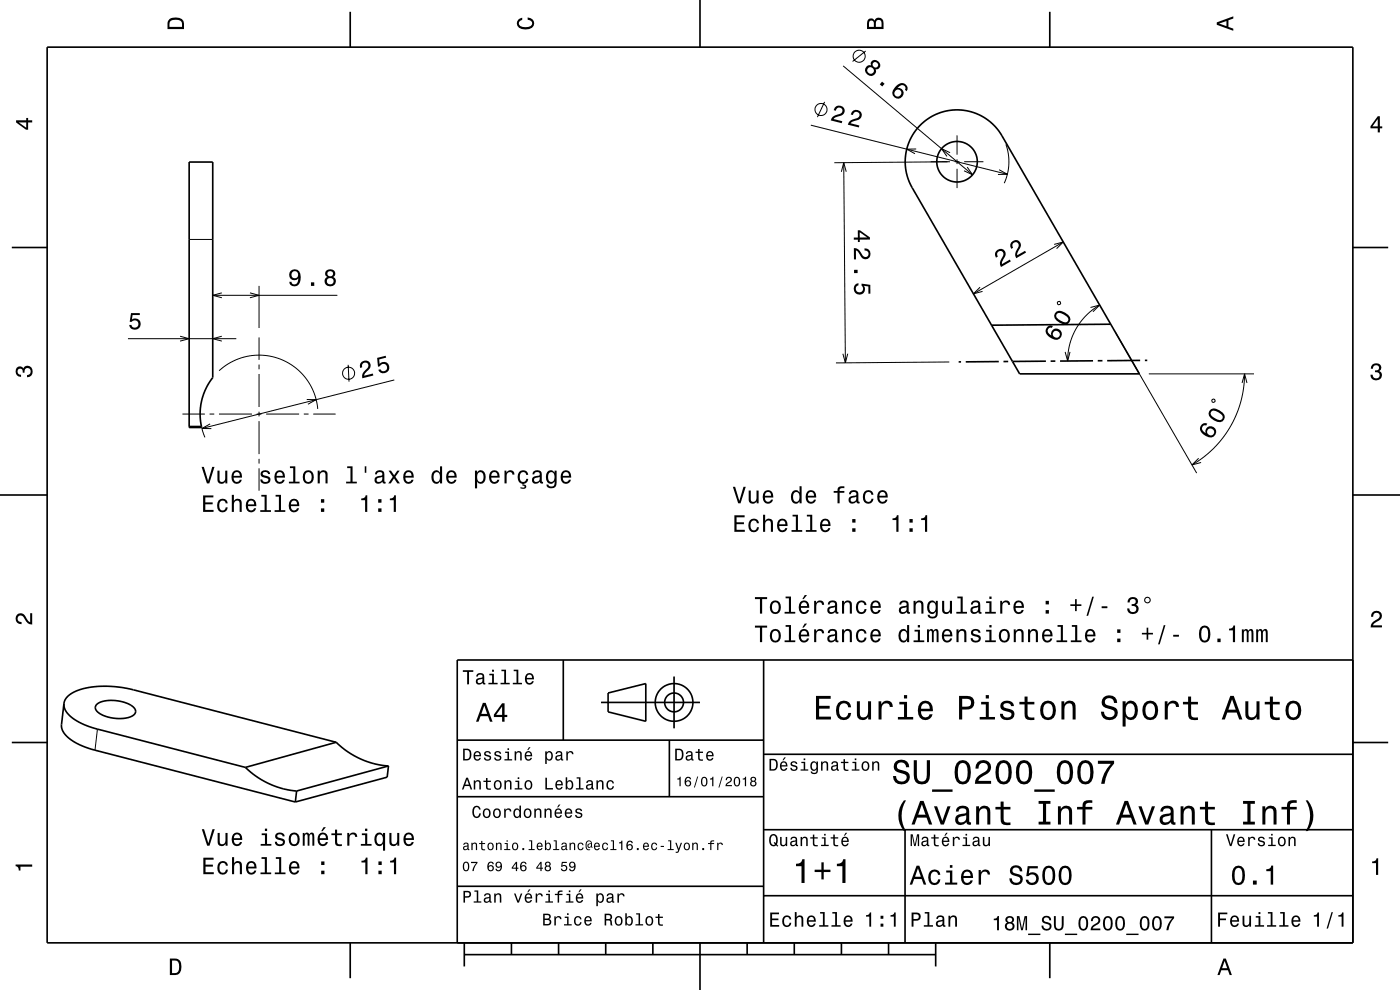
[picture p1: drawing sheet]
<svg xmlns="http://www.w3.org/2000/svg" width="297mm" height="210mm" viewBox="0 0 297 210" stroke-linecap="round" stroke-linejoin="round" font-family="sans-serif">
<g fill="none" stroke="#000" stroke-width=".21">
<path d="M178.9 14l27.4 23.1M183.7 10.8l-2.8 2.2M172 26.6l41.7 10.4M174.9 21.6l-1.5 3.2M179 34.5l.3 42.5M179.5 36.4l-.5-1.9-.5 1.9M194.4 31.6h-2l1.7 1M197.4 34.3h4.1M201 34.3l-24 .2M201.6 32.4l-1.9-.9 1.2 1.7M202.5 34.3h1M203 28.7v4.1"/>
<path d="M203 33.8v1M203 35.8v4.1M204.5 34.3h4.1M205.2 35.4l1.1 1.7-1.8-.9M212 36l1.7 1h-2M213.4 30.6a11 11 0 0 1-.4 8.3M40.1 50.8h5M223.6 51.8l2-.5-1.5 1.4M225.6 51.3l-19.1 11M27.1 71.8h23M38.2 71.3l1.9 .5-1.9 .6M45.1 62.6h26.5"/>
<path d="M46.5 78.6h.1a12.5 12.5 0 0 1 12.9-2.4 12.5 12.5 0 0 1 7.9 10.5M47.1 71.3l-2 .5 2 .6M47.1 62.1l-2 .5 2 .6M53 62.1l2 .5-2 .6M55 60.6v9M55 71.6v4.7M55 77.3v1M55 79.3v7M73.9 77.4l.1 3.6M179.8 75l-.5 2-.5-2M201.4 76.8l-24.1 .2M207.9 60.9l-1.4 1.4 1.9-.5"/>
<path d="M224.4 64h.5v.6l-.5-.1zM227 74.6l-.5 2-.5-1.9M231.4 65.2l1.9-.5-1.4 1.4M233.3 64.7l-1.7 1.1-1.3 1.2-1.1 1.3-1 1.5-.7 1.6-.6 1.6-.3 1.8-.1 1.8M236.6 70.5l17.3 29.9M243.7 79.3h22.3M264 79.3l-.2 2.9-.5 2.9-1.1 3.1-1.3 2.4-1.6 2.5-1.9 2-2 1.9-2.5 1.6M38.7 87.8h4.8M44.5 87.8h1M44.6 89.9l-1.8 1h2M46.5 87.8h7M54.5 87.8h1"/>
<path d="M55 87.3v1M55 89.3v7M55 97.3v1M55 99.3v4.8M56.5 87.8h7M64.5 87.8h1M65.1 84.7l2 .1-1.8 .9M66.5 87.8h4.7M83.6 80.6l-40.8 10.3 .7 1.9M254.3 97.2l-1.4 1.4 1.9-.5M257.2 84.7l.5 .1v.5h-.5zM263.5 81.2l.5-1.9 .5 1.9"/>
<path d="M20.7 154.7l-.5 4.4"/>
<circle cx="182.3" cy="11.9" r="1.28"/>
<circle cx="174.2" cy="23.2" r="1.28"/>
<circle cx="74" cy="79.2" r="1.28"/>
</g>
<g fill="none" stroke="#000" stroke-width=".35">
<path d="M10 10h277v190h-277zM74.3 2.5v7.5M148.5 0v10M222.7 2.5v7.5M40.1 34.4h5v45.7a12.5 12.5 0 0 0-2.3 10.6h-2.7zM195.2 26.6a11 11 0 0 1 17.4 2.2l29.1 50.5h-25.4l-22.8-39.5a11 11 0 0 1 1.7-13.2zM2.5 52.5h7.5M287 52.5h7.5M203.9 76.8h-.5M211.9 76.7l-7 .1M213.9 76.7h-1M221.9 76.6l-7 .1"/>
<path d="M223.9 76.6h-1M231.9 76.5l-7 .1M233.9 76.5h-1M235.6 68.8l-25.2 .2M241.9 76.5h-7M243.4 76.4h-.5M40.1 90.5h2.6M0 105h10M287 105h10M119.5 140v17M162 140v60M287 140h-190v60"/>
<path d="M2.5 157.5h7.5M13.6 149.2l-.6 4.5a4.3 4.3 0 0 0 2.8 3.7l2 1 2.2 .7 42.7 11M13.6 149.2a4.3 4.3 0 0 1 3.4-2.9l2-.5 2.7-.2 2.7 .1 2.7 .4 44.2 11.4M13.6 149.2a4.3 4.3 0 0 0 2.7 3.7l1.8 .9 2.4 .8 31.6 8.2M20.5 149.5a6.7 6.7 0 0 1 5.9-.5 2.64 2.64 0 0 1 2.4 2 2.7 2.7 0 0 1-2.8 1.4 7 7 0 0 1-5.6-1.7l-.2-.7zM71.3 157.5l2.5 2 2.6 1.5 2.9 1 3.1 .5M71.3 157.5l-19.2 5.3M97 157h65M127.5 149h21M129 147l8-2v8l-8-2zM142 157v12M143 143.5v11"/>
<path d="M287 157.5h7.5M52.1 162.8l2.4 2 2.6 1.5 2.8 1 3 .5M62.9 167.8l-.2 2.3M82.4 162.5l-.3 2.4-19.4 5.2M82.4 162.5l-19.5 5.3M97 169h65M162 176h125M162 160h125M192 176v24M257 176v24M97 188h65M162 190h125"/>
<path d="M74.3 200v7.5M98.5 202.5h100M98.5 200v5M108.5 200v2.5M118.5 200v2.5M128.5 200v2.5M138.5 200v2.5M148.5 200v10M158.5 200v2.5M168.5 200v2.5M178.5 200v2.5M188.5 200v2.5"/>
<path d="M198.5 200v5M222.7 200v7.5"/>
<circle cx="203" cy="34.3" r="4.3"/>
<circle cx="143" cy="149" r="2"/>
<circle cx="143" cy="149" r="4"/>
</g>
<g fill="#000">
<path d="M36 4a2.18 2.18 0 0 0-.5 2.2h3.5v-1.2a1.43 1.43 0 0 0-1.7-1.3zM36.3 4.4a2.15 2.15 0 0 1 2.2 .3l.1 1h-2.6v-1z" fill-rule="evenodd"/>
<path d="M109.9 4.2l.9-.4v.4a.7 .7 0 0 0-.7 .5 .7 .7 0 0 0 .3 .8 1.7 1.7 0 0 0 2.5-.5 .9 .9 0 0 0-1-.8v-.5a1.24 1.24 0 0 1 1.4 1.1 1.24 1.24 0 0 1-1 1.4 2.22 2.22 0 0 1-2.5-.7l-.2-.5z" fill-rule="evenodd"/>
<path d="M184.9 13l-.2 .4 .1 .5a1.11 1.11 0 0 0-1.3 .9 1.11 1.11 0 0 0 .9 1.3 1.03 1.03 0 0 0 1.1-.3 1.03 1.03 0 0 0 .2-1.1 .89 .89 0 0 0 1-.6 .89 .89 0 0 0-.4-1.1 .96 .96 0 0 0-1.4 0zM184 15a.71 .71 0 0 1 1.4 0 .71 .71 0 0 1-1.4 0zM185.1 13.8a.6 .6 0 0 1 1.2 0 .6 .6 0 0 1-1.2 0zM187.1 17.3l-.5 .6 .6 .4 .5-.5zM190.1 18.2a1.63 1.63 0 0 0-.4 2.4 1.15 1.15 0 0 0 1.9-.4 1.15 1.15 0 0 0-1.2-1.5 1.02 1.02 0 0 1 1.5-.5 .58 .58 0 0 1 .1 .8l.3 .3a1.18 1.18 0 0 0-.3-1.5 1.18 1.18 0 0 0-1.6 .2zM189.7 19.7a.75 .75 0 0 1 1.5 0 .75 .75 0 0 1-1.5 0z" fill-rule="evenodd"/>
<path d="M184.2 4.2l-.3 .7v1.3h3.5v-1.3a.98 .98 0 0 0-.7-1.1 .98 .98 0 0 0-1.2 .6 .84 .84 0 0 0-1.3-.2zM184.5 4.5a.54 .54 0 0 1 .6-.1 .54 .54 0 0 1 .3 .6v.7h-1zM185.9 4.4a.62 .62 0 0 1 .8-.1 .62 .62 0 0 1 .3 .6v.8h-1.2z" fill-rule="evenodd"/>
<path d="M258.1 4.7v.6l3.5 1.2v-.4l-1-.4v-1.4l1-.4v-.4zM258.6 5l1.6-.5v1z" fill-rule="evenodd"/>
<path d="M3.4 25.5v.5l2.1 1.5h.5v-1.5h.8v-.5h-.8v-.5h-.4v.5zM4 26h1.6v1.1z" fill-rule="evenodd"/>
<path d="M177.1 22.8l-.2 .6 .4 .1a.7 .7 0 0 1 .7-.7 .7 .7 0 0 1 .7 .7 .7 .7 0 0 1-.7 .7 1.8 1.8 0 0 0-1.8 1.3l2.4 .6 .1-.4-1.9-.4a2.21 2.21 0 0 1 1.7-.8 1.14 1.14 0 0 0 .4-1.8 1.14 1.14 0 0 0-1.8 .1zM180.7 23.8l-.2 .5 .4 .1a.7 .7 0 0 1 .7-.7 .7 .7 0 0 1 .7 .7 .7 .7 0 0 1-.6 .7 1.81 1.81 0 0 0-1.8 1.4l2.3 .5 .1-.4-1.8-.4a2.23 2.23 0 0 1 1.7-.8 1.14 1.14 0 0 0 .3-1.8 1.14 1.14 0 0 0-1.8 .2z" fill-rule="evenodd"/>
<path d="M292.3 24.7l-1.6 2.1v.4h1.6v.9h.4v-.9h.5v-.4h-.5v-2.1zM292.3 25.2v1.6h-1.1z" fill-rule="evenodd"/>
<path d="M61.7 57.4a1.15 1.15 0 0 0-.1 1.7 1.15 1.15 0 0 0 1.7 0 1.03 1.03 0 0 1-.8 1.2 .56 .56 0 0 1-.7-.5h-.4a1.18 1.18 0 0 0 1.2 .9 1.18 1.18 0 0 0 1.1-1.1 1.77 1.77 0 0 0-1.2-2.5zM61.8 58.3a.75 .75 0 0 1 1.5 0 .75 .75 0 0 1-1.5 0zM66 59.9v.7h.7v-.7zM69.3 57.4a.83 .83 0 0 0 .1 1.4 1.11 1.11 0 0 0-.4 1.5 1.11 1.11 0 0 0 1.6 .4 1.03 1.03 0 0 0 .7-1 1.03 1.03 0 0 0-.6-.9 .88 .88 0 0 0 .4-1.1 .88 .88 0 0 0-1-.6zM69.3 59.7a.75 .75 0 0 1 1.5 0 .75 .75 0 0 1-1.5 0zM69.4 58.1a.6 .6 0 0 1 1.2 0 .6 .6 0 0 1-1.2 0z" fill-rule="evenodd"/>
<path d="M182 48.8v1.6h-.9v.4h.9v.5h.4v-.5h2.2l-.1-.4-2.1-1.6zM182.4 49.3l1.6 1.1h-1.6zM181.1 52.6l.1 2.4h.4v-1.9a2.2 2.2 0 0 1 1.2 1.5 1.14 1.14 0 0 0 1.9-.4 1.14 1.14 0 0 0-1.3-1.5v.4a.7 .7 0 0 1 .8 .6 .7 .7 0 0 1-.5 .8 .7 .7 0 0 1-.8-.5 1.8 1.8 0 0 0-1.8-1.4zM181.2 57.2v.7h.7v-.7zM181.4 60.4a1.22 1.22 0 0 0-.1 1.7 1.22 1.22 0 0 0 1.7 .2 1.22 1.22 0 0 0 .3-1.7l.9 .2v1.5h.4v-1.9l-1.8-.2v.4a.8 .8 0 0 1 .2 1.2 .8 .8 0 0 1-1.2-.1 .8 .8 0 0 1 .3-1.2v-.4z" fill-rule="evenodd"/>
<path d="M211.3 53.3a1.16 1.16 0 0 0 0 1.4l.4-.3a.7 .7 0 0 1 0-1 .7 .7 0 0 1 1 0 .7 .7 0 0 1 0 1 1.8 1.8 0 0 0-.3 2.2l2-1.2-.2-.3-1.6 .9a2.25 2.25 0 0 1 .7-1.7 1.11 1.11 0 0 0-.6-1.4 1.11 1.11 0 0 0-1.4 .4zM214.5 51.4a1.16 1.16 0 0 0 0 1.4l.4-.2a.7 .7 0 0 1 0-1 .7 .7 0 0 1 1 0 .7 .7 0 0 1 0 1 1.81 1.81 0 0 0-.3 2.2l2.1-1.2-.2-.4-1.7 1a2.22 2.22 0 0 1 .7-1.8 1.11 1.11 0 0 0-.5-1.4 1.11 1.11 0 0 0-1.5 .4z" fill-rule="evenodd"/>
<path d="M27.8 66.4h1.9v.4h-1.6l-.1 1a1.21 1.21 0 0 1 1.7 .5 1.21 1.21 0 0 1-.8 1.7 1.21 1.21 0 0 1-1.5-1.1h.5a.79 .79 0 0 0 1 .5 .79 .79 0 0 0 .4-1.1 .79 .79 0 0 0-1.1-.3l-.3 .3h-.4z" fill-rule="evenodd"/>
<path d="M222.3 69.3a1.36 1.36 0 0 0 .4 2.2 1.63 1.63 0 0 0 2.4 0 1.15 1.15 0 0 0-.8-1.8 1.15 1.15 0 0 0-1.3 1.5 1.02 1.02 0 0 1-.7-1.4 .58 .58 0 0 1 .8-.2l.3-.5-.4-.1zM223.3 70.9a.75 .75 0 0 1 1.5 0 .75 .75 0 0 1-1.5 0zM224.1 66.1a1.14 1.14 0 0 0 0 1.9 2.27 2.27 0 0 0 2.5 .7 1.14 1.14 0 0 0 0-1.9 2.3 2.3 0 0 0-2.5-.7zM224.1 66.7l.3-.3a2.37 2.37 0 0 1 2.3 1.3l-.4 .6a2.36 2.36 0 0 1-2.2-1.3z" fill-rule="evenodd"/>
<path d="M291.1 77.4a1.08 1.08 0 0 1 1.4-.2 1.08 1.08 0 0 1 .4 1.2l-.3 .3a1.06 1.06 0 0 1 .5 1.3 1.06 1.06 0 0 1-1.2 .7 1.1 1.1 0 0 1-1.2-1.2h.5a.71 .71 0 0 0 1 .8 .71 .71 0 0 0 .1-1.3h-.6v-.4a.61 .61 0 0 0 .8-.3 .61 .61 0 0 0-.2-.8 .61 .61 0 0 0-.9 .2l-.1 .5h-.5z" fill-rule="evenodd"/>
<path d="M3.6 78a.86 .86 0 0 1 1.4 .2 1.06 1.06 0 0 1 1.2-.6 1.06 1.06 0 0 1 .7 1.2 1.1 1.1 0 0 1-1.2 1.2v-.4a.71 .71 0 0 0 .8-1 .71 .71 0 0 0-1.3-.1v.6h-.4a.61 .61 0 0 0-.3-.8 .61 .61 0 0 0-.8 .2 .61 .61 0 0 0 .2 .8l.6 .2v.4a1.15 1.15 0 0 1-1.2-.6 1.15 1.15 0 0 1 .3-1.3z" fill-rule="evenodd"/>
<path d="M42.8 99l1.1 3.5h.5l1.1-3.5h-.5l-.9 3-.9-3zM46.1 99.8v1.8a.89 .89 0 0 0 .6 1 .89 .89 0 0 0 1.1-.5v.4h.4v-2.7h-.4v1.6a.65 .65 0 0 1-.4 .8 .65 .65 0 0 1-.8-.3v-2.1zM49.4 100.1a1.55 1.55 0 0 0 .8 2.5 1.07 1.07 0 0 0 1.1-.8h-.4l-.3 .3-.3 .1a.76 .76 0 0 1-.7-.9h1.7a1.17 1.17 0 0 0-.4-1.4 1.17 1.17 0 0 0-1.5 .2zM49.8 100.3a.66 .66 0 0 1 .8-.1 .66 .66 0 0 1 .3 .7h-1.3zM55.5 100a.75 .75 0 0 0-.2 .8 .75 .75 0 0 0 .7 .5l.9 .3a.63 .63 0 0 1-.6 .7 .63 .63 0 0 1-.7-.6h-.4a1.07 1.07 0 0 0 1.2 .9 1.07 1.07 0 0 0 .9-1.2l-.4-.3-1.1-.4a.54 .54 0 0 1 .4-.6 .54 .54 0 0 1 .7 .5h.4a1.03 1.03 0 0 0-.7-.9 1.03 1.03 0 0 0-1.1 .3zM58.5 100.1a1.54 1.54 0 0 0 .8 2.5 1.07 1.07 0 0 0 1.1-.8h-.4l-.3 .3-.3 .1a.76 .76 0 0 1-.7-.9h1.7a1.17 1.17 0 0 0-.4-1.3 1.17 1.17 0 0 0-1.5 .1zM58.9 100.3a.66 .66 0 0 1 .8-.1 .66 .66 0 0 1 .3 .7h-1.3zM61.5 98.9v.4h.7v2.9h-.9v.3h2.3v-.3h-1v-3.3zM64.5 100.1a1.53 1.53 0 0 0 .9 2.5 1.48 1.48 0 0 0 1.2-1.4 1.48 1.48 0 0 0-1.2-1.5l-.5 .1zM64.9 100.4a.67 .67 0 0 1 .7-.2 .67 .67 0 0 1 .5 .5 1.11 1.11 0 0 1-.7 1.5 1.17 1.17 0 0 1-.5-1.8zM67.4 99.8v2.7h.4v-1.5a.63 .63 0 0 1 .6-.9 .63 .63 0 0 1 .7 .8v1.6h.4v-1.7a.89 .89 0 0 0-.6-1 .89 .89 0 0 0-1.1 .4v-.4zM73.6 98.9v.4h.7v2.9h-.9v.3h2.3v-.3h-.9v-3.3zM77.4 98.9v1.4h.3v-1.4zM79.8 100l-.2 .6h.4a.55 .55 0 0 1 .6-.5 .55 .55 0 0 1 .4 .8h-.2a1 1 0 0 0-1 .2 1 1 0 0 0-.3 1.1 .93 .93 0 0 0 1.6 0l.1 .3 .6 .1v-.4h-.2l-.1-1.6a1.02 1.02 0 0 0-.6-.9 1.02 1.02 0 0 0-1.1 .3zM80 101.5l1.1-.3a.77 .77 0 0 1-.2 .8 .77 .77 0 0 1-.9 .1l-.1-.3zM82.4 99.8l.9 1.4-.9 1.3h.5l.7-1 .7 1h.5l-.9-1.4 .9-1.3h-.5l-.7 1-.6-1zM85.8 100.1a1.54 1.54 0 0 0 .8 2.5 1.06 1.06 0 0 0 1.1-.8h-.4l-.2 .3-.4 .1a.76 .76 0 0 1-.7-.9h1.8a1.16 1.16 0 0 0-.5-1.4 1.16 1.16 0 0 0-1.5 .2zM86.2 100.3a.66 .66 0 0 1 .8-.1 .66 .66 0 0 1 .3 .7h-1.3zM91.8 100.1a1.57 1.57 0 0 0 .8 2.5l.4-.1 .3-.4v.4h.5v-3.6h-.5v1.3a.89 .89 0 0 0-1.5-.1zM92.2 100.4a.62 .62 0 0 1 .6-.2 .62 .62 0 0 1 .5 .5 1.12 1.12 0 0 1-.7 1.5 1.19 1.19 0 0 1-.4-1.8zM95 100.1a1.54 1.54 0 0 0 .7 2.5 1.07 1.07 0 0 0 1.1-.8h-.4l-.2 .3-.4 .1a.76 .76 0 0 1-.7-.9h1.8a1.16 1.16 0 0 0-.5-1.4 1.16 1.16 0 0 0-1.4 .2zM95.3 100.3a.66 .66 0 0 1 .8-.1 .66 .66 0 0 1 .3 .7h-1.3zM100.8 99.8v3.8h.4v-1.5a.93 .93 0 0 0 1 .5 .93 .93 0 0 0 .8-.8 1.5 1.5 0 0 0-1-2.1l-.5 .2-.3 .4v-.5zM101.4 100.4a.63 .63 0 0 1 .7-.2 .63 .63 0 0 1 .4 .5 1.13 1.13 0 0 1-.6 1.5 1.18 1.18 0 0 1-.5-1.8zM104.1 100.1a1.55 1.55 0 0 0 .8 2.5 1.07 1.07 0 0 0 1-.8h-.4l-.2 .3-.4 .1a.76 .76 0 0 1-.7-.9h1.8a1.17 1.17 0 0 0-.5-1.4 1.17 1.17 0 0 0-1.4 .2zM104.4 100.3a.66 .66 0 0 1 .8-.1 .66 .66 0 0 1 .3 .7h-1.3zM107 99.8v2.7h.5v-1.5a.66 .66 0 0 1 .3-.8 .66 .66 0 0 1 .9 .2v.3h.4a.89 .89 0 0 0-.6-.9 .89 .89 0 0 0-1.1 .5v-.5zM110.8 102.5v.5l.4 .1 .1 .1-.3 .2-.6-.1v.3l.6 .1a.48 .48 0 0 0 .6-.2 .48 .48 0 0 0-.1-.6l-.5-.1v-.3zM110.1 100.1a1.53 1.53 0 0 0 .9 2.5 1.07 1.07 0 0 0 1.1-1h-.5a.67 .67 0 0 1-.6 .6 .67 .67 0 0 1-.7-.6 1.11 1.11 0 0 1 .7-1.5 .59 .59 0 0 1 .6 .6h.5a1.09 1.09 0 0 0-.8-.9 1.09 1.09 0 0 0-1.2 .3zM113.2 100l-.2 .6h.4a.55 .55 0 0 1 .6-.5 .55 .55 0 0 1 .4 .8h-.2a1 1 0 0 0-1 .2 1 1 0 0 0-.3 1.1 .93 .93 0 0 0 1.6 0l.1 .3 .6 .1v-.4h-.2l-.1-1.6a1.02 1.02 0 0 0-.6-.9 1.02 1.02 0 0 0-1.1 .3zM113.4 101.5l1.1-.3a.77 .77 0 0 1-.2 .8 .77 .77 0 0 1-.9 .1zM116.1 100.1a1.57 1.57 0 0 0 .8 2.5l.4-.1 .4-.4a.73 .73 0 0 1-.4 1 .73 .73 0 0 1-1-.3h-.4a1.1 1.1 0 0 0 1.3 .8 1.1 1.1 0 0 0 .9-1.2v-2.6h-.4v.5l-.4-.4a.9 .9 0 0 0-1.2 .2zM116.4 100.4a.63 .63 0 0 1 .7-.2 .63 .63 0 0 1 .5 .5 1.11 1.11 0 0 1-.7 1.5 1.2 1.2 0 0 1-.5-1.8zM119.2 100.1a1.55 1.55 0 0 0 .8 2.5 1.07 1.07 0 0 0 1.1-.8h-.4l-.2 .3-.4 .1a.76 .76 0 0 1-.7-.9h1.8a1.17 1.17 0 0 0-.5-1.4 1.17 1.17 0 0 0-1.5 .2zM119.6 100.3a.66 .66 0 0 1 .8-.1 .66 .66 0 0 1 .3 .7h-1.3z" fill-rule="evenodd"/>
<path d="M76.8 76.7a1.15 1.15 0 0 0-.4 1.3l.4-.1a.71 .71 0 0 1 .3-.9 .71 .71 0 0 1 1 .3 .71 .71 0 0 1-.3 .9 1.8 1.8 0 0 0-.9 2l2.3-.5-.1-.5-1.8 .5a2.22 2.22 0 0 1 1.1-1.5 1.11 1.11 0 0 0-.1-1.5 1.11 1.11 0 0 0-1.5 0zM80 75.9l.2 1.9 .4-.1a.8 .8 0 0 1 1.1-.5 .8 .8 0 0 1 .3 1.2 .8 .8 0 0 1-1.3-.1l-.5 .2a1.21 1.21 0 0 0 1.8 .6 1.21 1.21 0 0 0 .4-1.8 1.21 1.21 0 0 0-1.9-.1l-.1-1 1.5-.3-.1-.4z" fill-rule="evenodd"/>
<path d="M255 90a1.36 1.36 0 0 0 .4 2.2 1.63 1.63 0 0 0 2.4 0 1.15 1.15 0 0 0-.8-1.8 1.15 1.15 0 0 0-1.2 1.5 1.03 1.03 0 0 1-.7-1.4 .58 .58 0 0 1 .8-.2l.2-.4-.4-.2zM256.1 91.7a.75 .75 0 0 1 1.5 0 .75 .75 0 0 1-1.5 0zM256.9 86.8a1.14 1.14 0 0 0 0 1.9 2.27 2.27 0 0 0 2.4 .7 1.14 1.14 0 0 0 .1-1.9 2.31 2.31 0 0 0-2.5-.7zM256.9 87.4l.2-.2a2.36 2.36 0 0 1 2.3 1.3l-.3 .5a2.39 2.39 0 0 1-2.3-1.3z" fill-rule="evenodd"/>
<path d="M43.1 105.1v3.5h2.2v-.4h-1.7v-1.2h1.5v-.4h-1.5v-1.1h1.7v-.4zM46.4 106.2a1.53 1.53 0 0 0 .8 2.5 1.07 1.07 0 0 0 1.1-1.1h-.4a.67 .67 0 0 1-.6 .7 .67 .67 0 0 1-.7-.6 1.11 1.11 0 0 1 .6-1.5 .59 .59 0 0 1 .7 .6h.4a1.09 1.09 0 0 0-.8-1 1.09 1.09 0 0 0-1.1 .4zM49.2 105v3.6h.4v-1.6a.63 .63 0 0 1 .5-.8 .63 .63 0 0 1 .7 .7v1.7h.5v-1.8a.88 .88 0 0 0-.6-1 .88 .88 0 0 0-1.1 .5v-1.3zM52.4 106.2a1.54 1.54 0 0 0 .8 2.5 1.07 1.07 0 0 0 1.1-.9h-.4l-.2 .4-.4 .1a.76 .76 0 0 1-.7-.9h1.8a1.17 1.17 0 0 0-.5-1.4 1.17 1.17 0 0 0-1.5 .2zM52.8 106.4a.66 .66 0 0 1 .8-.1 .66 .66 0 0 1 .3 .7h-1.3zM55.4 105v.3h.7v2.9h-.9v.4h2.3v-.4h-.9v-3.2zM58.5 105v.3h.7v2.9h-.9v.4h2.2v-.4h-.9v-3.2zM61.6 106.2a1.54 1.54 0 0 0 .7 2.5 1.07 1.07 0 0 0 1.1-.9h-.4l-.2 .4-.4 .1a.76 .76 0 0 1-.7-.9h1.8a1.16 1.16 0 0 0-.5-1.4 1.16 1.16 0 0 0-1.4 .2zM61.9 106.4a.66 .66 0 0 1 .8-.1 .66 .66 0 0 1 .3 .7h-1.3zM68.1 107.8v.8h.7v-.8zM68.1 105.9v.7h.7v-.7z" fill-rule="evenodd"/>
<path d="M76.6 105.7v.4h.9v2.5h.4v-3.5h-.3a.77 .77 0 0 1-1 .6zM80.2 107.8v.8h.7v-.8zM80.2 105.9v.7h.7v-.7zM82.7 105.7v.4h.8v2.5h.5v-3.5h-.4a.77 .77 0 0 1-.9 .6z" fill-rule="evenodd"/>
<path d="M155.8 109.3v3.5h2.2v-.4h-1.7v-1.2h1.5v-.4h-1.5v-1.1h1.7v-.4zM159.1 110.4a1.53 1.53 0 0 0 .8 2.5 1.07 1.07 0 0 0 1.1-1.1h-.4a.67 .67 0 0 1-.6 .7 .67 .67 0 0 1-.7-.6 1.11 1.11 0 0 1 .6-1.5 .59 .59 0 0 1 .7 .6h.4a1.09 1.09 0 0 0-.8-1 1.09 1.09 0 0 0-1.1 .4zM161.9 109.2v3.6h.4v-1.6a.63 .63 0 0 1 .5-.8 .63 .63 0 0 1 .7 .7v1.7h.5v-1.8a.88 .88 0 0 0-.6-1 .88 .88 0 0 0-1.1 .5v-1.3zM165.1 110.4a1.54 1.54 0 0 0 .8 2.5 1.07 1.07 0 0 0 1.1-.9h-.4l-.2 .4-.4 .1a.76 .76 0 0 1-.7-.9h1.8a1.17 1.17 0 0 0-.5-1.4 1.17 1.17 0 0 0-1.5 .2zM165.5 110.6a.66 .66 0 0 1 .8-.1 .66 .66 0 0 1 .3 .7h-1.3zM168.1 109.2v.4h.7v2.8h-.9v.4h2.3v-.4h-.9v-3.2zM171.2 109.2v.4h.7v2.8h-.9v.4h2.2v-.4h-.9v-3.2zM174.3 110.4a1.54 1.54 0 0 0 .8 2.5 1.07 1.07 0 0 0 1-.9h-.4l-.2 .4-.4 .1a.76 .76 0 0 1-.7-.9h1.8a1.16 1.16 0 0 0-.5-1.4 1.16 1.16 0 0 0-1.4 .2zM174.6 110.6a.66 .66 0 0 1 .8-.1 .66 .66 0 0 1 .3 .7h-1.3zM180.8 112.1v.7h.7v-.7zM180.8 110.1v.8h.7v-.8z" fill-rule="evenodd"/>
<path d="M155.5 103.3l1.1 3.5h.5l1.1-3.5h-.5l-.9 2.9-.9-2.9zM158.8 104.1v1.7a.89 .89 0 0 0 .6 1 .89 .89 0 0 0 1.1-.5v.5h.4v-2.7h-.4v1.5a.65 .65 0 0 1-.4 .8 .65 .65 0 0 1-.8-.3v-2zM162.1 104.3a1.55 1.55 0 0 0 .8 2.6 1.07 1.07 0 0 0 1.1-.9h-.4l-.3 .3-.3 .2a.76 .76 0 0 1-.7-1h1.7a1.17 1.17 0 0 0-.4-1.3 1.17 1.17 0 0 0-1.5 .1zM162.5 104.6a.66 .66 0 0 1 .8-.2 .66 .66 0 0 1 .3 .8h-1.3zM168.1 104.3a1.57 1.57 0 0 0 .7 2.6l.5-.2 .3-.4v.5h.5v-3.7h-.5v1.4a.89 .89 0 0 0-1.5-.2zM168.4 104.6a.62 .62 0 0 1 .7-.2 .62 .62 0 0 1 .5 .6 1.12 1.12 0 0 1-.7 1.5 1.19 1.19 0 0 1-.5-1.9zM171.2 104.3a1.54 1.54 0 0 0 .8 2.6 1.07 1.07 0 0 0 1.1-.9h-.4l-.3 .3-.3 .2a.76 .76 0 0 1-.7-1h1.8a1.17 1.17 0 0 0-.5-1.3 1.17 1.17 0 0 0-1.5 .1zM171.6 104.6a.66 .66 0 0 1 .8-.2 .66 .66 0 0 1 .3 .8h-1.3zM176.9 104.1v.4h.8v2.3h.4v-2.3h1v-.4h-1a.5 .5 0 0 1 .6-.6l.4 .1v-.4a1.04 1.04 0 0 0-1.4 .7v.2zM180.4 104.2l-.3 .6h.4a.55 .55 0 0 1 .7-.5 .55 .55 0 0 1 .4 .8h-.2a1 1 0 0 0-1.1 .2 1 1 0 0 0-.2 1.1 .93 .93 0 0 0 1.6 0l.1 .3 .6 .1v-.4h-.3v-1.6a1.02 1.02 0 0 0-1.7-.6zM180.6 105.7l1.1-.3a.77 .77 0 0 1-.2 .9 .77 .77 0 0 1-.9 0zM183.4 104.3a1.53 1.53 0 0 0 .8 2.6 1.07 1.07 0 0 0 1.1-1.1h-.4a.67 .67 0 0 1-.7 .7 .67 .67 0 0 1-.7-.6 1.11 1.11 0 0 1 .7-1.6 .59 .59 0 0 1 .7 .7h.4a1.09 1.09 0 0 0-.8-1 1.09 1.09 0 0 0-1.1 .3zM186.4 104.3a1.55 1.55 0 0 0 .8 2.6 1.07 1.07 0 0 0 1.1-.9h-.5l-.2 .3-.3 .2a.76 .76 0 0 1-.7-1h1.7a1.17 1.17 0 0 0-.5-1.3 1.17 1.17 0 0 0-1.4 .1zM186.7 104.6a.66 .66 0 0 1 .8-.2 .66 .66 0 0 1 .4 .8h-1.3z" fill-rule="evenodd"/>
<path d="M189.3 110v.3h.9v2.5h.4v-3.5h-.3a.77 .77 0 0 1-1 .7zM192.9 112.1v.7h.7v-.7zM192.9 110.1v.8h.7v-.8zM195.4 110v.3h.8v2.5h.5v-3.5h-.4a.77 .77 0 0 1-.9 .7z" fill-rule="evenodd"/>
<path d="M3.6 130.4a1.22 1.22 0 0 1 2 .7l.4 .6 .4 .3v-1.9h.4v2.4a1.8 1.8 0 0 1-1.7-1.4 .71 .71 0 0 0-.9-.5 .71 .71 0 0 0-.5 .8 .71 .71 0 0 0 .9 .5v.5a1.18 1.18 0 0 1-1.2-.7 1.18 1.18 0 0 1 .2-1.3z" fill-rule="evenodd"/>
<path d="M160.2 126.7v.4h1v3.1h.5v-3.1h1v-.4zM163.6 127.7a1.53 1.53 0 0 0 .9 2.6 1.48 1.48 0 0 0 1.2-1.5 1.48 1.48 0 0 0-1.2-1.4l-.5 .1zM163.9 128a.67 .67 0 0 1 .8-.2 .67 .67 0 0 1 .5 .6 1.11 1.11 0 0 1-.7 1.5 1.17 1.17 0 0 1-.6-1.9zM166.7 126.5v.4h.7v2.9h-1v.4h2.3v-.4h-.9v-3.3zM170.7 126.2l-.5 .9h.3l.7-.9zM169.7 127.7a1.54 1.54 0 0 0 .8 2.6 1.06 1.06 0 0 0 1.1-.9h-.4l-.2 .3-.4 .2a.76 .76 0 0 1-.7-1h1.8a1.16 1.16 0 0 0-.5-1.3 1.16 1.16 0 0 0-1.5 .1zM170.1 128a.66 .66 0 0 1 .8-.2 .66 .66 0 0 1 .3 .8h-1.3zM172.7 127.5v2.7h.5v-1.6a.66 .66 0 0 1 .3-.8 .66 .66 0 0 1 .8 .3l.1 .2h.4a.89 .89 0 0 0-.7-.9 .89 .89 0 0 0-1 .5v-.4zM175.9 127.6l-.3 .6h.4a.55 .55 0 0 1 .7-.5 .55 .55 0 0 1 .4 .8h-.2a1 1 0 0 0-1.1 .2 1 1 0 0 0-.3 1.1 .93 .93 0 0 0 1.7 0l.1 .3 .6 .1v-.4h-.3v-1.6a1.02 1.02 0 0 0-.7-.8 1.02 1.02 0 0 0-1 .2zM176 129.1l1.1-.3a.77 .77 0 0 1-.2 .9 .77 .77 0 0 1-.8 0zM178.6 127.5v2.7h.5v-1.6a.63 .63 0 0 1 .4-.8 .63 .63 0 0 1 .8 .4v2h.4v-1.8a.89 .89 0 0 0-.6-1 .89 .89 0 0 0-1.1 .5v-.4zM181.9 127.7a1.53 1.53 0 0 0 .8 2.6 1.06 1.06 0 0 0 1.1-1.1h-.4a.67 .67 0 0 1-.6 .7 .67 .67 0 0 1-.7-.6 1.11 1.11 0 0 1 .6-1.6 .6 .6 0 0 1 .7 .7h.4a1.09 1.09 0 0 0-.7-1 1.09 1.09 0 0 0-1.2 .3zM184.9 127.7a1.54 1.54 0 0 0 .8 2.6 1.06 1.06 0 0 0 1.1-.9h-.4l-.2 .3-.4 .2a.76 .76 0 0 1-.7-1h1.8a1.17 1.17 0 0 0-.5-1.3 1.17 1.17 0 0 0-1.5 .1zM185.3 128a.66 .66 0 0 1 .8-.2 .66 .66 0 0 1 .3 .8h-1.3zM191.1 127.6l-.3 .6h.4a.55 .55 0 0 1 .7-.5 .55 .55 0 0 1 .3 .8h-.2a1 1 0 0 0-1 .2 1 1 0 0 0-.3 1.1 .93 .93 0 0 0 1.7 0l.1 .3 .5 .1v-.4h-.2v-1.6a1.02 1.02 0 0 0-.7-.8 1.02 1.02 0 0 0-1 .2zM191.2 129.1l1.1-.3a.77 .77 0 0 1-.2 .9 .77 .77 0 0 1-.9 0zM193.8 127.5v2.7h.4v-1.6a.63 .63 0 0 1 .4-.8 .63 .63 0 0 1 .8 .4l.1 2h.4v-1.8a.89 .89 0 0 0-.6-1 .89 .89 0 0 0-1.1 .5v-.4zM197 127.7a1.58 1.58 0 0 0 .7 2.6l.5-.2 .3-.4a.73 .73 0 0 1-.3 1.1 .73 .73 0 0 1-1-.4h-.4a1.1 1.1 0 0 0 1.2 .8 1.1 1.1 0 0 0 .9-1.2v-2.5h-.4v.4l-.3-.4a.91 .91 0 0 0-1.2 .2zM197.3 128a.63 .63 0 0 1 .7-.2 .63 .63 0 0 1 .5 .6 1.11 1.11 0 0 1-.7 1.5 1.19 1.19 0 0 1-.5-1.9zM199.9 127.5v1.7a.89 .89 0 0 0 .6 1 .89 .89 0 0 0 1-.5v.5h.5v-2.7h-.5v1.5a.64 .64 0 0 1-.4 .8 .64 .64 0 0 1-.8-.3v-2zM203.1 126.5v.4h.7v2.9h-.9v.4h2.2v-.4h-.9v-3.3zM206.2 127.6l-.2 .6h.4a.55 .55 0 0 1 .6-.5 .55 .55 0 0 1 .4 .8h-.2a1 1 0 0 0-1 .2 1 1 0 0 0-.3 1.1 .93 .93 0 0 0 1.7 0l.1 .3 .5 .1v-.4h-.2l-.1-1.6a1.02 1.02 0 0 0-.6-.8 1.02 1.02 0 0 0-1.1 .2zM206.4 129.1l1.1-.3a.77 .77 0 0 1-.2 .9 .77 .77 0 0 1-.9 0zM209.2 127.5v.4h.7v1.9h-.9v.4h2.3v-.4h-1v-2.3zM209.9 126.5v.5h.5v-.5zM212.2 127.5v2.7h.4v-1.6a.66 .66 0 0 1 .4-.8 .66 .66 0 0 1 .8 .3l.1 .2h.4a.89 .89 0 0 0-.7-.9 .89 .89 0 0 0-1 .5v-.4zM215.3 127.7a1.54 1.54 0 0 0 .8 2.6 1.06 1.06 0 0 0 1.1-.9h-.5l-.2 .3-.4 .2a.76 .76 0 0 1-.7-1h1.8a1.17 1.17 0 0 0-.5-1.3 1.17 1.17 0 0 0-1.4 .1zM215.6 128a.66 .66 0 0 1 .8-.2 .66 .66 0 0 1 .4 .8h-1.4zM221.8 129.4v.8h.7v-.8zM221.8 127.5v.7h.7v-.7zM228.1 127.1v1.1h-1v.3h1v1.1h.3v-1.1h1v-.3h-1v-1.1zM231.7 126.6l-1.2 4h.3l1.3-4zM233.7 128.6v.4h1.2v-.4zM239.5 126.9l-.3 .9h.4a.62 .62 0 0 1 .4-.8 .62 .62 0 0 1 .8 .3 .62 .62 0 0 1-.2 .8h-.5v.4a.72 .72 0 0 1 .9 .5 .72 .72 0 0 1-.5 .9 .72 .72 0 0 1-.9-.5v-.3h-.5a1.18 1.18 0 0 0 1.5 1.2 1.18 1.18 0 0 0 .6-1.9l-.2-.1a.9 .9 0 0 0 .3-1.1 .9 .9 0 0 0-1-.6zM242.7 127.3a.71 .71 0 0 0 1.4 0 .71 .71 0 0 0-1.4 0zM242.9 127.3a.5 .5 0 0 1 1 0 .5 .5 0 0 1-1 0z" fill-rule="evenodd"/>
<path d="M160.2 132.7v.4h1v3.1h.5v-3.1h1v-.4zM163.6 133.8a1.53 1.53 0 0 0 .9 2.5 1.48 1.48 0 0 0 1.2-1.4 1.48 1.48 0 0 0-1.2-1.5l-.5 .1zM163.9 134.1a.67 .67 0 0 1 .8-.3 .67 .67 0 0 1 .5 .6 1.11 1.11 0 0 1-.7 1.5 1.17 1.17 0 0 1-.6-1.8zM166.7 132.6v.4h.7v2.8h-1v.4h2.3v-.4h-.9v-3.2zM170.7 132.3l-.5 .8h.3l.7-.8zM169.7 133.8a1.54 1.54 0 0 0 .8 2.5 1.06 1.06 0 0 0 1.1-.9h-.4l-.2 .4-.4 .1a.76 .76 0 0 1-.7-.9h1.8a1.16 1.16 0 0 0-.5-1.4 1.16 1.16 0 0 0-1.5 .2zM170.1 134a.66 .66 0 0 1 .8-.1 .66 .66 0 0 1 .3 .7h-1.3zM172.7 133.5v2.7h.5v-1.5a.66 .66 0 0 1 .3-.8 .66 .66 0 0 1 .8 .2l.1 .2h.4a.89 .89 0 0 0-.7-.9 .89 .89 0 0 0-1 .5v-.4zM175.9 133.6l-.3 .7h.4a.55 .55 0 0 1 .7-.5 .55 .55 0 0 1 .4 .7l-.2 .1a1 1 0 0 0-1.1 .2 1 1 0 0 0-.3 1 .93 .93 0 0 0 1.7 .1l.1 .3h.6v-.3l-.3-.1v-1.6a1.01 1.01 0 0 0-.7-.8 1.01 1.01 0 0 0-1 .2zM176 135.2l1.1-.4a.77 .77 0 0 1-.2 .9 .77 .77 0 0 1-.8 .1zM178.6 133.5v2.7h.5v-1.6a.63 .63 0 0 1 .4-.7 .63 .63 0 0 1 .8 .3v2h.4v-1.8a.89 .89 0 0 0-.6-1 .89 .89 0 0 0-1.1 .5v-.4zM181.9 133.8a1.53 1.53 0 0 0 .8 2.5 1.06 1.06 0 0 0 1.1-1.1h-.4a.67 .67 0 0 1-.6 .7 .67 .67 0 0 1-.7-.6 1.11 1.11 0 0 1 .6-1.5 .6 .6 0 0 1 .7 .6h.4a1.09 1.09 0 0 0-.7-1 1.09 1.09 0 0 0-1.2 .4zM184.9 133.8a1.54 1.54 0 0 0 .8 2.5 1.06 1.06 0 0 0 1.1-.9h-.4l-.2 .4-.4 .1a.76 .76 0 0 1-.7-.9h1.8a1.17 1.17 0 0 0-.5-1.4 1.17 1.17 0 0 0-1.5 .2zM185.3 134a.66 .66 0 0 1 .8-.1 .66 .66 0 0 1 .3 .7h-1.3zM190.9 133.8a1.58 1.58 0 0 0 .8 2.5l.4-.1 .3-.4v.4h.5v-3.6h-.5v1.3a.9 .9 0 0 0-1.5-.1zM191.2 134.1a.62 .62 0 0 1 .7-.3 .62 .62 0 0 1 .5 .6 1.12 1.12 0 0 1-.7 1.5 1.19 1.19 0 0 1-.5-1.8zM194 133.6v.4h.7v1.8h-.9v.4h2.3v-.4h-.9v-2.2zM194.7 132.6v.5h.5v-.5zM196.7 133.5v2.7h.4v-1.8l.2-.6h.3l.1 .3v2.1h.4v-2.1l.4-.3 .2 .1v.4v1.9h.4v-1.9a.69 .69 0 0 0-.5-.9l-.6 .4-.1-.3-.4-.1-.4 .4v-.3zM200.1 133.8a1.54 1.54 0 0 0 .8 2.5 1.06 1.06 0 0 0 1.1-.9h-.4l-.3 .4-.3 .1a.76 .76 0 0 1-.7-.9h1.7a1.17 1.17 0 0 0-.5-1.4 1.17 1.17 0 0 0-1.4 .2zM200.5 134a.66 .66 0 0 1 .7-.1 .66 .66 0 0 1 .4 .7h-1.3zM202.9 133.5v2.7h.5v-1.6a.63 .63 0 0 1 .3-.7 .63 .63 0 0 1 .8 .3l.1 2h.4v-1.8a.89 .89 0 0 0-.6-1 .89 .89 0 0 0-1.1 .5v-.4zM206.2 133.6a.75 .75 0 0 0-.2 .9 .75 .75 0 0 0 .7 .5l.9 .3a.63 .63 0 0 1-.6 .7 .63 .63 0 0 1-.7-.6h-.4a1.07 1.07 0 0 0 1.2 .9 1.07 1.07 0 0 0 .9-1.2l-.4-.4-1.1-.3a.54 .54 0 0 1 .4-.7 .54 .54 0 0 1 .7 .5h.4a1.03 1.03 0 0 0-.7-.8 1.03 1.03 0 0 0-1.1 .2zM209.2 133.6v.4h.7v1.8h-.9v.4h2.3v-.4h-1v-2.2zM209.9 132.6v.5h.5v-.5zM212.2 133.8a1.53 1.53 0 0 0 .9 2.5 1.48 1.48 0 0 0 1.1-1.4 1.48 1.48 0 0 0-1.1-1.5l-.5 .1zM212.5 134.1a.67 .67 0 0 1 .7-.3 .67 .67 0 0 1 .5 .6 1.11 1.11 0 0 1-.6 1.5 1.17 1.17 0 0 1-.6-1.8zM215.1 133.5v2.7h.4v-1.6a.63 .63 0 0 1 .5-.8 .63 .63 0 0 1 .7 .7v1.7h.5v-1.8a.89 .89 0 0 0-.7-1 .89 .89 0 0 0-1 .5v-.4zM218.1 133.5v2.7h.4v-1.6a.63 .63 0 0 1 .4-.7 .63 .63 0 0 1 .8 .3v2h.5v-1.8a.89 .89 0 0 0-.6-1 .89 .89 0 0 0-1.1 .5v-.4zM221.4 133.8a1.55 1.55 0 0 0 .8 2.5 1.06 1.06 0 0 0 1-.9h-.4l-.2 .4-.4 .1a.76 .76 0 0 1-.7-.9h1.8a1.17 1.17 0 0 0-.5-1.4 1.17 1.17 0 0 0-1.4 .2zM221.7 134a.66 .66 0 0 1 .8-.1 .66 .66 0 0 1 .3 .7h-1.3zM224.3 132.6v.4h.7v2.8h-.9v.4h2.3v-.4h-.9v-3.2zM227.4 132.6v.4h.7v2.8h-.9v.4h2.2v-.4h-.9v-3.2zM230.5 133.8a1.54 1.54 0 0 0 .8 2.5 1.06 1.06 0 0 0 1.1-.9h-.5l-.2 .4-.4 .1a.76 .76 0 0 1-.7-.9h1.8a1.17 1.17 0 0 0-.5-1.4 1.17 1.17 0 0 0-1.4 .2zM230.8 134a.66 .66 0 0 1 .8-.1 .66 .66 0 0 1 .3 .7h-1.3zM237 135.5v.7h.7v-.7zM237 133.5v.8h.7v-.8zM243.2 133.1v1.1h-1v.4h1v1.1h.4v-1.1h1v-.4h-1v-1.1zM246.9 132.6l-1.2 4.1h.3l1.2-4.1zM248.9 134.7v.4h1.2v-.4zM254.7 133.1a2.68 2.68 0 0 0 .3 3.1 1.14 1.14 0 0 0 1.7-.9 2.31 2.31 0 0 0-.6-2.5l-.5-.1-.6 .1zM255.2 133.2h.7a2.37 2.37 0 0 1 0 2.6h-.7a2.38 2.38 0 0 1 0-2.6zM258.3 135.5v.7h.6v-.7zM260.7 133.4v.3h.8v2.5h.5v-3.5h-.3a.77 .77 0 0 1-1 .7zM263.5 133.5v2.7h.4v-1.8a.49 .49 0 0 1 .3-.6l.3 .3v2.1h.4v-2.1l.3-.3 .2 .1 .1 .4v1.9h.4v-1.9a.69 .69 0 0 0-.5-.9l-.6 .4-.2-.3-.3-.1-.5 .4v-.3zM266.5 133.5v2.7h.4v-2.1l.2-.3h.3l.1 .3v2.1h.4v-2.1l.4-.3 .2 .1v.4v1.9h.4v-1.9a.69 .69 0 0 0-.5-.9l-.5 .4-.2-.3-.3-.1-.5 .4v-.3z" fill-rule="evenodd"/>
<path d="M291.2 129.9a1.18 1.18 0 0 1 1.9 .3 1.18 1.18 0 0 1-1 1.7l-.5 .3-.3 .5h1.9v.4h-2.4a1.8 1.8 0 0 1 1.4-1.8 .71 .71 0 0 0 .5-.8 .71 .71 0 0 0-.9-.5 .71 .71 0 0 0-.5 .8h-.4z" fill-rule="evenodd"/>
<path d="M98.2 158.8v2.5h.9a1.37 1.37 0 0 0 .7-2.2 1.56 1.56 0 0 0-1.6-.3zM98.6 159.1a.98 .98 0 0 1 1.1 .7 .98 .98 0 0 1-.6 1.2h-.5zM100.7 159.6a1.04 1.04 0 0 0-.2 1.2 1.04 1.04 0 0 0 1 .5l.5-.5h-.3l-.4 .3a.54 .54 0 0 1-.5-.7h1.3a.83 .83 0 0 0-.4-.9 .83 .83 0 0 0-1 .1zM100.9 159.7l.2-.1a.47 .47 0 0 1 .5 .1 .47 .47 0 0 1 .1 .5h-.9zM102.9 159.5l-.2 .1a.69 .69 0 0 0 .9 .9l.2 .1a.43 .43 0 0 1-.4 .5 .43 .43 0 0 1-.4-.4h-.3a.74 .74 0 0 0 .9 .7 .74 .74 0 0 0 .5-1l-1-.4a.38 .38 0 0 1 .3-.5 .38 .38 0 0 1 .4 .4h.3a.78 .78 0 0 0-1.2-.4zM105.1 159.5l-.2 .1a.69 .69 0 0 0 .9 .9l.2 .1a.43 .43 0 0 1-.4 .5 .43 .43 0 0 1-.5-.4h-.3a.74 .74 0 0 0 .9 .7 .74 .74 0 0 0 .5-1l-.9-.4a.38 .38 0 0 1 .3-.5 .38 .38 0 0 1 .4 .4h.3a.77 .77 0 0 0-1.2-.4zM107.2 159.4v.3h.5v1.3h-.7v.3h1.6v-.3h-.6v-1.6zM107.7 158.7v.4h.3v-.4zM109.2 159.4v1.9h.3v-1.1a.45 .45 0 0 1 .4-.6 .45 .45 0 0 1 .5 .5v1.2h.3v-1.3a.63 .63 0 0 0-.5-.7 .63 .63 0 0 0-.7 .4v-.3zM112.2 158.5l-.4 .6h.3l.5-.6zM111.5 159.6a1.04 1.04 0 0 0-.2 1.2 1.04 1.04 0 0 0 1.1 .5l.5-.5h-.3l-.5 .3a.54 .54 0 0 1-.5-.7h1.3a.83 .83 0 0 0-.4-.9 .83 .83 0 0 0-1 .1zM111.8 159.7l.1-.1a.48 .48 0 0 1 .5 .1 .48 .48 0 0 1 .2 .5h-1zM115.7 159.4v2.7h.3v-1.1a.66 .66 0 0 0 .7 .4 .66 .66 0 0 0 .5-.6 .91 .91 0 0 0 0-1.1 .91 .91 0 0 0-1-.3l-.2 .3v-.3zM116.1 159.8a.45 .45 0 0 1 .5-.2 .45 .45 0 0 1 .3 .4 .65 .65 0 0 1 .1 .8 .65 .65 0 0 1-.7 .2 .98 .98 0 0 1-.2-1.2zM118.1 159.5l-.2 .4h.3a.39 .39 0 0 1 .4-.3 .39 .39 0 0 1 .3 .5h-.1a.65 .65 0 0 0-1 .4 .65 .65 0 0 0 .6 .9l.6-.3 .1 .2h.4v-.2l-.2-.1v-1.1a.72 .72 0 0 0-.5-.6 .72 .72 0 0 0-.7 .2zM118.2 160.6l.8-.3a.55 .55 0 0 1-.2 .7 .55 .55 0 0 1-.6 0zM120.1 159.4v1.9h.4v-1.1a.47 .47 0 0 1 .2-.6 .47 .47 0 0 1 .6 .2v.2h.4a.64 .64 0 0 0-.5-.7 .64 .64 0 0 0-.8 .4v-.3z" fill-rule="evenodd"/>
<path d="M98.2 142.2v.3h.9v2.7h.4v-2.7h.9v-.3zM101.3 143l-.3 .5h.4a.47 .47 0 0 1 .5-.4 .47 .47 0 0 1 .4 .6l-.2 .1a.84 .84 0 0 0-1 .2 .84 .84 0 0 0 0 1.1 .9 .9 0 0 0 1.3-.2l.1 .2 .5 .1v-.3l-.3-.1v-1.3a.87 .87 0 0 0-1.4-.5zM101.4 144.3l.9-.3a.66 .66 0 0 1-.1 .7 .66 .66 0 0 1-.8 .1zM103.8 142.9v.3h.6v1.6h-.8v.4h2v-.4h-.8v-1.9zM104.4 142.1v.4h.4v-.4zM106.4 142.1v.3h.6v2.4h-.8v.4h1.9v-.4h-.7v-2.7zM109 142.1v.3h.6v2.4h-.8v.4h1.9v-.4h-.7v-2.7zM111.6 143.1a1.32 1.32 0 0 0 .7 2.1 .9 .9 0 0 0 .9-.7h-.3l-.2 .3-.4 .1a.65 .65 0 0 1-.6-.8h1.6a1 1 0 0 0-.4-1.2 1 1 0 0 0-1.3 .2zM111.9 143.3a.57 .57 0 0 1 .7-.1 .57 .57 0 0 1 .3 .6h-1.2z" fill-rule="evenodd"/>
<path d="M102.4 149.1l-1.4 4h.5l.4-1.2h1.6l.4 1.2h.6l-1.5-4zM102.7 149.7l.7 1.7h-1.3zM106.5 149.2l-1.7 2.4v.5h1.7v1h.5v-1h.6v-.5h-.6v-2.4zM106.5 149.9v1.7h-1.3z" fill-rule="evenodd"/>
<path d="M143.2 158.8v2.5h.9a1.37 1.37 0 0 0 .7-2.2 1.56 1.56 0 0 0-1.6-.3zM143.6 159.1a.98 .98 0 0 1 1.1 .7 .98 .98 0 0 1-.6 1.2h-.5zM145.7 159.5l-.2 .4h.3a.39 .39 0 0 1 .5-.3 .39 .39 0 0 1 .3 .5h-.2a.65 .65 0 0 0-.9 .4 .65 .65 0 0 0 .5 .9l.7-.3v.2h.4v-.2l-.1-.1-.1-1.1a.73 .73 0 0 0-.4-.6 .73 .73 0 0 0-.8 .2zM145.8 160.6l.8-.3a.55 .55 0 0 1-.1 .7 .55 .55 0 0 1-.7 0zM148.1 158.9v.5h-.5v.3h.5v1.3a.75 .75 0 0 0 1 .4v-.3a.48 .48 0 0 1-.7-.3v-1.1h.7v-.3h-.7v-.5zM150 159.6a1.04 1.04 0 0 0-.2 1.2 1.04 1.04 0 0 0 1.1 .5l.5-.5h-.4l-.4 .3a.54 .54 0 0 1-.5-.7h1.3a.83 .83 0 0 0-.4-.9 .83 .83 0 0 0-1 .1zM150.3 159.7l.1-.1a.48 .48 0 0 1 .5 .1 .48 .48 0 0 1 .2 .5h-1z" fill-rule="evenodd"/>
<path d="M173.1 147.6v5h3.2v-.6h-2.5v-1.7h2.2v-.6h-2.2v-1.5h2.4v-.6zM177.8 149.2a2.59 2.59 0 0 0 .5 3.4 1.58 1.58 0 0 0 2.3-1.4h-.6a.95 .95 0 0 1-.9 1 .95 .95 0 0 1-1-.9 1.59 1.59 0 0 1 .9-2.1 .85 .85 0 0 1 .9 .8h.7a1.56 1.56 0 0 0-1.1-1.3 1.56 1.56 0 0 0-1.7 .5zM181.8 148.8v2.5a1.27 1.27 0 0 0 .9 1.4 1.27 1.27 0 0 0 1.5-.7v.6h.6v-3.8h-.6v2.2a.92 .92 0 0 1-.6 1.1 .92 .92 0 0 1-1.2-.4v-2.9zM186.4 148.8v3.8h.6v-2.2a.95 .95 0 0 1 .5-1.1 .95 .95 0 0 1 1.2 .3l.1 .4h.6a1.28 1.28 0 0 0-1-1.4 1.28 1.28 0 0 0-1.4 .8v-.6zM190.8 148.9v.5h1v2.7h-1.3v.5h3.2v-.5h-1.3v-3.2zM191.8 147.4v.8h.6v-.8zM195.1 149.2a2.62 2.62 0 0 0 .5 3.4 1.57 1.57 0 0 0 2.2-1.1h-.6l-.3 .5-.5 .2a1.08 1.08 0 0 1-1-1.3h2.5a1.66 1.66 0 0 0-.7-2 1.66 1.66 0 0 0-2.1 .3zM195.6 149.5a.94 .94 0 0 1 1.2-.2 .94 .94 0 0 1 .5 1h-1.9zM203.5 147.6v5h.6v-2.1h.8a1.47 1.47 0 0 0 1.8-1.2 1.47 1.47 0 0 0-1.5-1.7zM204.1 148.2a1.6 1.6 0 0 1 1.8 .5 .86 .86 0 0 1 0 .9 .86 .86 0 0 1-.9 .3h-.9zM208.1 148.9v.5h1v2.7h-1.3v.5h3.3v-.5h-1.3v-3.2zM209.1 147.4v.8h.7v-.8zM212.6 148.9a1.08 1.08 0 0 0-.3 1.2 1.08 1.08 0 0 0 1 .7l1.1 .4a.57 .57 0 0 1 .2 .6 .57 .57 0 0 1-.5 .4 .96 .96 0 0 1-1.4-.8h-.6a1.6 1.6 0 0 0 1.3 1.4 1.6 1.6 0 0 0 1.7-.8 1.13 1.13 0 0 0-1-1.6l-1.1-.3-.2-.4a.87 .87 0 0 1 .9-.5 .87 .87 0 0 1 .8 .6h.6a1.41 1.41 0 0 0-2.1-1.1zM217.4 147.8v1.1h-1.1v.5h1.1v2.6l.2 .4 .4 .3h1.4v-.5a.97 .97 0 0 1-1.4-.5v-2.3h1.4v-.5h-1.4v-1.1zM221.1 149.2a2.56 2.56 0 0 0 .5 3.4 1.72 1.72 0 0 0 1.8-.2 1.72 1.72 0 0 0 .6-1.7 1.7 1.7 0 0 0-.9-1.9 1.7 1.7 0 0 0-2 .4zM221.6 149.6a.96 .96 0 0 1 1-.4 .96 .96 0 0 1 .7 .8 1.59 1.59 0 0 1-1 2.2 1.19 1.19 0 0 1-1-1.5zM225.2 148.8v3.8h.6v-2.2a.97 .97 0 0 1 .5-1.1 .97 .97 0 0 1 1.1 .2l.1 .7v2.4h.7v-2.5a1.27 1.27 0 0 0-.9-1.4 1.27 1.27 0 0 0-1.5 .6v-.5zM234.1 147.9a1.38 1.38 0 0 0-.3 1.5 1.38 1.38 0 0 0 1.3 .9 1.25 1.25 0 0 1 1.4 .9 1.15 1.15 0 0 1-1.3 .9 1.15 1.15 0 0 1-1-1.1h-.7a1.8 1.8 0 0 0 1.7 1.8 1.8 1.8 0 0 0 1.9-1.6 1.46 1.46 0 0 0-1.5-1.4l-.6-.2a.83 .83 0 0 1-.5-1.1 .83 .83 0 0 1 1.2-.3l.5 .5 .1 .4h.7a1.67 1.67 0 0 0-1-1.6 1.67 1.67 0 0 0-1.9 .4zM238.2 148.8v5.3h.6v-2.1a1.32 1.32 0 0 0 1.4 .7 1.32 1.32 0 0 0 1.1-1.1 2.43 2.43 0 0 0-.8-2.8 1.21 1.21 0 0 0-1.7 .5v-.5zM239.1 149.6a.9 .9 0 0 1 .9-.4 .9 .9 0 0 1 .7 .8 1.61 1.61 0 0 1-.9 2.2 1.18 1.18 0 0 1-1-1.5zM242.8 149.2a2.56 2.56 0 0 0 .5 3.4 1.72 1.72 0 0 0 1.8-.2 1.72 1.72 0 0 0 .6-1.7 1.7 1.7 0 0 0-.9-1.9 1.7 1.7 0 0 0-2 .4zM243.3 149.6a.96 .96 0 0 1 1-.4 .96 .96 0 0 1 .7 .8 1.59 1.59 0 0 1-1 2.2 1.19 1.19 0 0 1-1-1.5zM247.1 148.8v3.8h.6v-2.2a.95 .95 0 0 1 .5-1.1 .95 .95 0 0 1 1.2 .3l.1 .4h.6a1.28 1.28 0 0 0-1-1.4 1.28 1.28 0 0 0-1.4 .8v-.6zM252 147.8v1.1h-1v.5h1l.1 2.6 .2 .4 .4 .3h1.4v-.5a.97 .97 0 0 1-1.4-.5v-2.3h1.4v-.5h-1.4v-1.1zM261 147.6l-1.8 5h.6l.6-1.4h2l.5 1.4h.7l-1.9-5zM261.4 148.3l.7 2.2h-1.5zM264.2 148.8v2.5a1.27 1.27 0 0 0 .9 1.4 1.27 1.27 0 0 0 1.5-.7v.6h.6v-3.8h-.6v2.2a.92 .92 0 0 1-.6 1.1 .92 .92 0 0 1-1.1-.4l-.1-2.9zM269.4 147.8v1.1h-1.1v.5h1.1v2.6l.2 .4 .4 .3 .7 .1 .8-.1v-.5a.97 .97 0 0 1-1.4-.5l-.1-2.3h1.5v-.5h-1.5v-1.1zM273.1 149.2a2.56 2.56 0 0 0 .6 3.4 1.72 1.72 0 0 0 1.8-.2 1.72 1.72 0 0 0 .6-1.7 1.7 1.7 0 0 0-.9-1.9 1.7 1.7 0 0 0-2.1 .4zM273.6 149.6a.96 .96 0 0 1 1-.4 .96 .96 0 0 1 .7 .8 1.59 1.59 0 0 1-.9 2.2 1.19 1.19 0 0 1-1.1-1.5z" fill-rule="evenodd"/>
<path d="M42.8 175.9l1.1 3.5h.5l1.2-3.5h-.5l-.9 3-.9-3zM46.2 176.7v1.8a.89 .89 0 0 0 .6 1 .89 .89 0 0 0 1.1-.5v.4h.4v-2.7h-.5v1.6a.64 .64 0 0 1-.4 .7 .64 .64 0 0 1-.8-.3v-2zM49.5 177a1.54 1.54 0 0 0 .8 2.5 1.05 1.05 0 0 0 1-.9h-.4l-.2 .4-.4 .1a.75 .75 0 0 1-.7-.9h1.8a1.16 1.16 0 0 0-.5-1.4 1.16 1.16 0 0 0-1.4 .2zM49.8 177.2a.66 .66 0 0 1 .8-.1 .66 .66 0 0 1 .3 .7h-1.3zM55.5 176.8v.4h.7v1.8h-.9v.4h2.3v-.4h-.9v-2.2zM56.2 175.8v.5h.5v-.5zM58.6 176.8a.75 .75 0 0 0-.2 .9 .75 .75 0 0 0 .7 .4l.9 .4a.63 .63 0 0 1-.6 .6 .63 .63 0 0 1-.7-.5h-.4a1.07 1.07 0 0 0 1.2 .9 1.07 1.07 0 0 0 .9-1.2l-.4-.4-1.1-.3a.54 .54 0 0 1 .4-.7 .54 .54 0 0 1 .7 .5h.4a1.03 1.03 0 0 0-.7-.8 1.03 1.03 0 0 0-1.1 .2zM61.5 177a1.53 1.53 0 0 0 .9 2.5 1.48 1.48 0 0 0 1.2-1.5 1.48 1.48 0 0 0-1.2-1.4l-.5 .1zM61.9 177.3a.67 .67 0 0 1 .7-.3 .67 .67 0 0 1 .5 .6 1.11 1.11 0 0 1-.7 1.5 1.17 1.17 0 0 1-.5-1.8zM64.2 176.7v2.7h.4v-1.8l.3-.6h.2l.1 .3 .1 2.1h.3l.1-2.1 .3-.3 .2 .1 .1 .4v1.9h.4v-1.9a.69 .69 0 0 0-.6-.9l-.5 .4-.2-.3-.3-.1-.5 .4v-.3zM68.6 175.5l-.5 .8h.3l.7-.8zM67.7 177a1.54 1.54 0 0 0 .8 2.5 1.06 1.06 0 0 0 1.1-.9h-.5l-.2 .4-.4 .1a.75 .75 0 0 1-.7-.9h1.8a1.17 1.17 0 0 0-.5-1.4 1.17 1.17 0 0 0-1.4 .2zM68 177.2a.66 .66 0 0 1 .8-.1 .66 .66 0 0 1 .3 .7h-1.3zM71.1 176v.8h-.8v.4h.8v1.8a1.05 1.05 0 0 0 1.4 .5v-.4a.68 .68 0 0 1-1-.4v-1.5h1v-.4h-1v-.8zM73.7 176.7v2.7h.4v-1.6a.66 .66 0 0 1 .4-.7 .66 .66 0 0 1 .8 .2v.2h.5a.89 .89 0 0 0-.7-.9 .89 .89 0 0 0-1 .5v-.4zM76.8 176.8v.4h.7v1.8h-.9v.4h2.2v-.4h-.9v-2.2zM77.4 175.8v.5h.5v-.5zM79.7 177a1.57 1.57 0 0 0 .8 2.5l.4-.1 .3-.4v1.4h.5v-3.7h-.5v.4l-.1-.2a.87 .87 0 0 0-1.4 .1zM80.1 177.3a.62 .62 0 0 1 .6-.3 .62 .62 0 0 1 .5 .6 1.11 1.11 0 0 1-.7 1.5 1.19 1.19 0 0 1-.4-1.8zM82.6 176.7v1.8a.89 .89 0 0 0 .6 1 .89 .89 0 0 0 1.1-.5v.4h.4v-2.7h-.4v1.6a.65 .65 0 0 1-.4 .7 .65 .65 0 0 1-.8-.3l-.1-2zM85.9 177a1.54 1.54 0 0 0 .8 2.5 1.06 1.06 0 0 0 1.1-.9h-.5l-.2 .4-.4 .1a.76 .76 0 0 1-.7-.9h1.8a1.16 1.16 0 0 0-.5-1.4 1.16 1.16 0 0 0-1.4 .2zM86.2 177.2a.66 .66 0 0 1 .8-.1 .66 .66 0 0 1 .4 .7h-1.4z" fill-rule="evenodd"/>
<path d="M98.9 165l-.9 2.5h.3l.3-.8h1l.2 .8h.4l-.9-2.5zM99.1 165.3l.4 1.1h-.8zM100.5 165.5v2h.3v-1.1a.45 .45 0 0 1 .4-.7 .45 .45 0 0 1 .5 .6v1.2h.3v-1.3a.63 .63 0 0 0-.4-.7 .63 .63 0 0 0-.8 .3v-.3zM103.1 165v.6h-.5v.3h.5v1.3a.74 .74 0 0 0 1 .3v-.3a.49 .49 0 0 1-.7-.2v-1.1h.7v-.3h-.7v-.6zM105 165.7a1.04 1.04 0 0 0-.2 1.3 1.04 1.04 0 0 0 1.1 .5 1.04 1.04 0 0 0 .5-1.3 1.04 1.04 0 0 0-1.2-.7zM105.2 165.9a.48 .48 0 0 1 .5-.1 .48 .48 0 0 1 .4 .4 .66 .66 0 0 1 0 .7 .66 .66 0 0 1-.7 .3 .97 .97 0 0 1-.2-1.3zM107 165.5v2h.3v-1.1a.45 .45 0 0 1 .4-.7 .45 .45 0 0 1 .5 .6v1.2h.3v-1.3a.63 .63 0 0 0-.4-.7 .63 .63 0 0 0-.8 .3v-.3zM109.3 165.6v.3h.5v1.3h-.6v.3h1.6v-.3h-.6v-1.6zM109.8 164.9v.3h.4v-.3zM111.5 165.7a1.04 1.04 0 0 0-.2 1.3 1.04 1.04 0 0 0 1.1 .5 1.04 1.04 0 0 0 .5-1.3 1.04 1.04 0 0 0-1.2-.7zM111.7 165.9a.48 .48 0 0 1 .5-.1 .48 .48 0 0 1 .4 .4 .66 .66 0 0 1 0 .7 .66 .66 0 0 1-.7 .3 .97 .97 0 0 1-.2-1.3zM115.7 165v2.5h1.6v-.3h-1.3v-2.2zM118 165.7a1.04 1.04 0 0 0-.2 1.2 1.04 1.04 0 0 0 1.1 .6l.5-.6h-.3l-.5 .4a.54 .54 0 0 1-.5-.7h1.3a.83 .83 0 0 0-.3-1 .83 .83 0 0 0-1.1 .1zM118.3 165.9l.1-.1a.47 .47 0 0 1 .5 .1 .47 .47 0 0 1 .2 .4h-1zM120 164.9v2.6h.3v-.3a.66 .66 0 0 0 .7 .3 .66 .66 0 0 0 .6-.6 .9 .9 0 0 0 0-1 .9 .9 0 0 0-1-.3l-.3 .2v-.9zM120.5 165.9a.45 .45 0 0 1 .4-.1 .45 .45 0 0 1 .4 .4v.3a.6 .6 0 0 1-.5 .8 .85 .85 0 0 1-.3-1.4zM122.3 164.9v.2h.5v2.1h-.6v.3h1.6v-.3h-.7v-2.3zM124.6 165.6l-.2 .5h.3a.39 .39 0 0 1 .4-.4 .39 .39 0 0 1 .3 .6h-.1a.65 .65 0 0 0-1 .4 .65 .65 0 0 0 .6 .8l.6-.3 .1 .2 .4 .1v-.3h-.2v-1.1a.73 .73 0 0 0-.5-.6 .73 .73 0 0 0-.7 .1zM124.7 166.7l.8-.2a.55 .55 0 0 1-.2 .6 .55 .55 0 0 1-.6 .1zM126.5 165.5v2h.3v-1.1a.45 .45 0 0 1 .4-.7 .45 .45 0 0 1 .5 .6v1.2h.3v-1.3a.63 .63 0 0 0-.4-.7 .63 .63 0 0 0-.8 .3v-.3zM128.9 165.7a1.04 1.04 0 0 0-.2 1.2 1.04 1.04 0 0 0 1.1 .6l.4-.4v-.3h-.3l-.3 .4a.73 .73 0 0 1-.6-.7 .73 .73 0 0 1 .7-.7l.2 .4h.3a.78 .78 0 0 0-.5-.7 .78 .78 0 0 0-.8 .2z" fill-rule="evenodd"/>
<path d="M100.4 171.2a1.45 1.45 0 0 0 .7 2.3 .94 .94 0 0 0 .9-1h-.3a.59 .59 0 0 1-.8 .7 1.31 1.31 0 0 1 .2-2l.3 .1 .2 .4h.4a.85 .85 0 0 0-.6-.8 .85 .85 0 0 0-1 .3zM102.6 171.7a1.04 1.04 0 0 0-.1 1.3 1.04 1.04 0 0 0 1.1 .5 1.04 1.04 0 0 0 .5-1.3 1.04 1.04 0 0 0-1.2-.7zM102.9 171.9a.48 .48 0 0 1 .5-.1 .48 .48 0 0 1 .3 .4 .66 .66 0 0 1 0 .7 .66 .66 0 0 1-.7 .3 .98 .98 0 0 1-.1-1.3zM104.8 171.7a1.04 1.04 0 0 0-.1 1.3 1.04 1.04 0 0 0 1.1 .5 1.04 1.04 0 0 0 .5-1.3 1.04 1.04 0 0 0-1.2-.7zM105 171.9a.48 .48 0 0 1 .5-.1 .48 .48 0 0 1 .4 .4 .66 .66 0 0 1 0 .7 .66 .66 0 0 1-.7 .3 .97 .97 0 0 1-.2-1.3zM107 171.5v2h.3v-1.1a.47 .47 0 0 1 .2-.6 .47 .47 0 0 1 .6 .2l.1 .1h.3a.64 .64 0 0 0-.5-.6 .64 .64 0 0 0-.7 .4v-.4zM109.1 171.7a1.06 1.06 0 0 0-.2 1.2 1.06 1.06 0 0 0 .9 .6l.4-.3v.3h.3v-2.6h-.3v.9a.63 .63 0 0 0-1.1-.1zM109.4 171.9a.44 .44 0 0 1 .4-.1 .44 .44 0 0 1 .4 .4 .65 .65 0 0 1 0 .7 .65 .65 0 0 1-.7 .3l-.2-.4zM111.3 171.7a1.04 1.04 0 0 0-.1 1.3 1.04 1.04 0 0 0 1.1 .5 1.04 1.04 0 0 0 .5-1.3 1.04 1.04 0 0 0-1.2-.7zM111.5 171.9a.48 .48 0 0 1 .6-.1 .48 .48 0 0 1 .3 .4 .66 .66 0 0 1 0 .7 .66 .66 0 0 1-.7 .3 .98 .98 0 0 1-.2-1.3zM113.4 171.5v2h.3v-1.1a.45 .45 0 0 1 .3-.7 .45 .45 0 0 1 .5 .6v1.2h.4v-1.3a.63 .63 0 0 0-.5-.7 .63 .63 0 0 0-.7 .3v-.3zM115.5 171.5v2h.3v-1.1a.45 .45 0 0 1 .3-.6 .45 .45 0 0 1 .6 .2v1.5h.3v-1.3a.63 .63 0 0 0-.4-.7 .63 .63 0 0 0-.8 .3v-.3zM118.5 170.7l-.3 .6h.2l.5-.6zM117.9 171.7a1.04 1.04 0 0 0-.2 1.2 1.04 1.04 0 0 0 1 .6l.5-.6h-.3l-.4 .4a.54 .54 0 0 1-.5-.7h1.2a.83 .83 0 0 0-.3-1 .83 .83 0 0 0-1 .1zM118.1 171.9l.1-.1a.47 .47 0 0 1 .5 .1 .47 .47 0 0 1 .2 .4h-.9zM120 171.7a1.04 1.04 0 0 0-.2 1.2 1.04 1.04 0 0 0 1.1 .6l.5-.6h-.3l-.5 .4a.53 .53 0 0 1-.5-.7h1.3a.83 .83 0 0 0-.3-1 .83 .83 0 0 0-1.1 .1zM120.3 171.9l.1-.1a.48 .48 0 0 1 .5 .1 .48 .48 0 0 1 .2 .4h-1zM122.2 171.6l-.1 .2a.69 .69 0 0 0 .8 .9l.3 .1a.43 .43 0 0 1-.4 .5 .43 .43 0 0 1-.5-.4h-.3a.74 .74 0 0 0 .9 .7 .74 .74 0 0 0 .5-1.1l-1-.3a.38 .38 0 0 1 .3-.5 .38 .38 0 0 1 .5 .3h.3a.77 .77 0 0 0-1.3-.4z" fill-rule="evenodd"/>
<path d="M143.7 165.1v.3h.4v1.4h.3v-2zM145.5 164.9a1.37 1.37 0 0 0 .1 1.9 .66 .66 0 0 0 .9-.2 .66 .66 0 0 0-.1-.9 .66 .66 0 0 0-.9 0 .59 .59 0 0 1 .5-.7l.4 .3h.2a.64 .64 0 0 0-.4-.5 .64 .64 0 0 0-.7 .1zM145.5 166.2a.45 .45 0 0 1 .9 0 .45 .45 0 0 1-.9 0zM147.9 164.7l-.7 2.3h.2l.7-2.3zM148.9 165a1.15 1.15 0 0 0 .5 1.8 1.16 1.16 0 0 0 .5-1.8 .63 .63 0 0 0-1 0zM149.2 165.1l.2-.1a.98 .98 0 0 1 0 1.6l-.2-.1-.2-.3v-.7zM150.6 165.1v.3h.5v1.4h.2v-2zM153.1 164.7l-.7 2.3h.2l.7-2.3zM154.1 164.9l-.2 .6h.3a.4 .4 0 0 1 .3-.5 .4 .4 0 0 1 .5 .3 .4 .4 0 0 1-.3 .5l-.2 .1a.93 .93 0 0 0-.6 .9h1.4v-.3h-1.1l.5-.4a.67 .67 0 0 0 .5-1 .67 .67 0 0 0-1.1-.2zM155.8 165a1.15 1.15 0 0 0 .5 1.8 1.16 1.16 0 0 0 .5-1.8 .63 .63 0 0 0-1 0zM156.1 165.1l.2-.1a.98 .98 0 0 1 0 1.6l-.2-.1-.2-.3v-.7zM157.6 165.1v.3h.4v1.4h.3v-2zM159.4 164.9l-.2 .5 .2 .3a.62 .62 0 0 0-.1 .9 .62 .62 0 0 0 1 0 .62 .62 0 0 0-.1-.9 .57 .57 0 0 0 0-.9 .57 .57 0 0 0-.8 .1zM159.4 166.2a.41 .41 0 0 1 .8 0 .41 .41 0 0 1-.8 0zM159.5 165.3a.34 .34 0 0 1 .6 0 .34 .34 0 0 1-.6 0z" fill-rule="evenodd"/>
<path d="M163.2 161v2.5h.9a1.37 1.37 0 0 0 .7-2.2 1.58 1.58 0 0 0-1.6-.3zM163.6 161.3a.98 .98 0 0 1 1.1 .7 .98 .98 0 0 1-.6 1.2h-.5zM166.4 160.7l-.4 .6h.2l.5-.6zM165.7 161.7a1.04 1.04 0 0 0-.2 1.2 1.04 1.04 0 0 0 1 .6l.5-.6h-.3l-.4 .4a.54 .54 0 0 1-.5-.7h1.3a.83 .83 0 0 0-.4-1 .83 .83 0 0 0-1 .1zM165.9 161.9l.2-.1a.48 .48 0 0 1 .5 .1 .48 .48 0 0 1 .1 .4h-.9zM167.9 161.6l-.2 .2a.68 .68 0 0 0 .9 .9l.2 .1a.43 .43 0 0 1-.4 .5 .43 .43 0 0 1-.4-.4h-.3a.74 .74 0 0 0 .9 .7 .74 .74 0 0 0 .5-1.1l-1-.3a.38 .38 0 0 1 .3-.5 .38 .38 0 0 1 .4 .4l.3-.1a.78 .78 0 0 0-1.2-.4zM170 161.6v.3h.5v1.3h-.7v.3h1.7v-.3h-.7v-1.6zM170.5 160.9v.3h.3v-.3zM172.1 161.7a1.06 1.06 0 0 0-.2 1.2 1.06 1.06 0 0 0 .9 .6l.4-.3a.52 .52 0 0 1-.2 .7 .52 .52 0 0 1-.7-.3h-.3a.78 .78 0 0 0 .9 .6 .78 .78 0 0 0 .6-.8v-1.9h-.3v.4l-.2-.3a.64 .64 0 0 0-.9 .1zM172.4 161.9a.45 .45 0 0 1 .4-.1 .45 .45 0 0 1 .4 .4 .65 .65 0 0 1 0 .7 .65 .65 0 0 1-.7 .3l-.2-.4zM174.2 161.5v2h.3v-1.1a.45 .45 0 0 1 .3-.6 .45 .45 0 0 1 .5 .2l.1 1.5h.3v-1.3a.63 .63 0 0 0-.5-.7 .63 .63 0 0 0-.7 .3v-.3zM176.6 161.6l-.2 .5h.3a.39 .39 0 0 1 .4-.4 .39 .39 0 0 1 .3 .6h-.1a.65 .65 0 0 0-1 .4 .65 .65 0 0 0 .6 .8l.6-.3 .1 .2 .4 .1-.2-.4v-1a.73 .73 0 0 0-1.2-.5zM176.7 162.7l.8-.2a.55 .55 0 0 1-.2 .6 .55 .55 0 0 1-.6 .1zM178.9 161v.6h-.5v.3h.5l.1 1.3a.75 .75 0 0 0 1 .3v-.3a.48 .48 0 0 1-.7-.2v-1.1h.7v-.3h-.7v-.6zM180.8 161.6v.3h.5v1.3h-.6v.3h1.6v-.3h-.6v-1.6zM181.3 160.9v.3h.4v-.3zM183 161.7a1.04 1.04 0 0 0-.2 1.3 1.04 1.04 0 0 0 1.2 .5 1.04 1.04 0 0 0 .4-1.3 1.04 1.04 0 0 0-1.2-.7zM183.2 161.9a.48 .48 0 0 1 .5-.1 .48 .48 0 0 1 .4 .4 .66 .66 0 0 1 0 .7 .66 .66 0 0 1-.7 .3 .98 .98 0 0 1-.2-1.3zM185 161.5v2h.3v-1.1a.45 .45 0 0 1 .3-.6 .45 .45 0 0 1 .6 .2v1.5h.3v-1.3a.63 .63 0 0 0-.4-.7 .63 .63 0 0 0-.8 .3v-.3z" fill-rule="evenodd"/>
<path d="M163.4 177.2a1.45 1.45 0 0 0 .7 2.3l.5-.2 .3 .3 .2-.2-.3-.3a1.53 1.53 0 0 0-.5-2.2l-.6 .1zM163.8 177.3l.3-.1a1.21 1.21 0 0 1 .5 1.7l-.3-.3-.2 .2 .3 .3a.45 .45 0 0 1-.7-.1 1.62 1.62 0 0 1 .1-1.7zM165.5 177.5v1.3a.63 .63 0 0 0 .4 .7 .63 .63 0 0 0 .8-.3v.3h.3v-2h-.3v1.2a.46 .46 0 0 1-.3 .5 .46 .46 0 0 1-.6-.2v-1.5zM167.9 177.6l-.2 .5h.3a.39 .39 0 0 1 .5-.4 .39 .39 0 0 1 .2 .6h-.1a.65 .65 0 0 0-.9 .4 .65 .65 0 0 0 .5 .8l.6-.3 .1 .2 .4 .1v-.3h-.2v-1.1a.73 .73 0 0 0-1.2-.5zM168 178.7l.8-.2a.55 .55 0 0 1-.2 .6 .55 .55 0 0 1-.6 .1zM169.8 177.5v2h.4v-1.1a.45 .45 0 0 1 .2-.6 .45 .45 0 0 1 .6 .2v1.5h.3v-1.3a.63 .63 0 0 0-.4-.7 .63 .63 0 0 0-.8 .3v-.3zM172.4 177v.6h-.5v.3h.5l.1 1.3a.75 .75 0 0 0 1 .3v-.3a.49 .49 0 0 1-.7-.2v-1.1h.7v-.3h-.7v-.6zM174.3 177.6v.3h.5v1.3h-.6v.3h1.6v-.3h-.6v-1.6zM174.8 176.9v.3h.4v-.3zM176.8 177v.6h-.6v.3h.6v1.3a.74 .74 0 0 0 1 .3v-.3a.49 .49 0 0 1-.7-.2v-1.1h.7v-.3h-.7v-.6zM179.4 176.7l-.4 .6h.2l.5-.6zM178.7 177.7a1.04 1.04 0 0 0-.2 1.2 1.04 1.04 0 0 0 1 .6l.5-.6h-.3l-.4 .4a.54 .54 0 0 1-.5-.7h1.3a.83 .83 0 0 0-.4-1 .83 .83 0 0 0-1 .1zM178.9 177.9l.2-.1a.48 .48 0 0 1 .5 .1 .48 .48 0 0 1 .1 .4h-.9z" fill-rule="evenodd"/>
<path d="M190 161.5a1.38 1.38 0 0 0-.4 1.6 1.38 1.38 0 0 0 1.4 .9 1.25 1.25 0 0 1 1.4 .9 1.15 1.15 0 0 1-1.3 .9 1.15 1.15 0 0 1-1-1.2h-.7a1.8 1.8 0 0 0 1.7 1.8 1.8 1.8 0 0 0 1.9-1.6 1.45 1.45 0 0 0-1.5-1.4 1.01 1.01 0 0 1-1.2-.9 .99 .99 0 0 1 1.1-.8 .99 .99 0 0 1 .8 1.1h.7a1.67 1.67 0 0 0-1-1.6 1.67 1.67 0 0 0-1.9 .3zM193.8 161.3v3.1a1.75 1.75 0 0 0 1.8 2 1.75 1.75 0 0 0 1.7-2v-3.1h-.7v3.1a1.1 1.1 0 0 1-1 1.4 1.1 1.1 0 0 1-1.1-1.4v-3.1zM197.7 167.5v.5h4.4v-.5zM202.9 161.9a4.4 4.4 0 0 0 0 3.9 1.62 1.62 0 0 0 1.8 .5 1.62 1.62 0 0 0 1.2-1.3 3.3 3.3 0 0 0-.9-3.6l-.8-.2-.7 .2zM203.8 162l.4-.2 .5 .2a3.4 3.4 0 0 1 0 3.7l-.5 .1-.4-.1a3.4 3.4 0 0 1 0-3.7zM207.4 161.7l-.4 .5-.1 .8h.7a1.01 1.01 0 0 1 .7-1.2 1.01 1.01 0 0 1 1.2 .8 1.01 1.01 0 0 1-.7 1.2 2.57 2.57 0 0 0-2 2.5h3.5v-.7h-2.8a2.45 2.45 0 0 1 1.7-1.3 1.61 1.61 0 0 0 .9-2.2 1.61 1.61 0 0 0-2.2-.8zM211.6 161.9a4.4 4.4 0 0 0 0 3.9 1.62 1.62 0 0 0 1.8 .5 1.62 1.62 0 0 0 1.1-1.3 3.3 3.3 0 0 0-.8-3.6l-.8-.2-.7 .2zM212.4 162l.5-.2 .5 .2a3.4 3.4 0 0 1 0 3.7l-.5 .1-.5-.1a3.4 3.4 0 0 1 0-3.7zM216 161.9a4.4 4.4 0 0 0 0 3.9 1.62 1.62 0 0 0 1.7 .5 1.62 1.62 0 0 0 1.2-1.3 3.3 3.3 0 0 0-.9-3.6l-.7-.2-.8 .2zM216.8 162l.5-.2 .4 .2a3.4 3.4 0 0 1 0 3.7l-.4 .1-.5-.1a3.4 3.4 0 0 1 0-3.7zM219.4 167.5v.5h4.4v-.5zM224.6 161.9a4.4 4.4 0 0 0 0 3.9 1.62 1.62 0 0 0 1.8 .5 1.62 1.62 0 0 0 1.1-1.3 3.3 3.3 0 0 0-.8-3.6l-.8-.2-.7 .2zM225.4 162l.5-.2 .5 .2a3.4 3.4 0 0 1 0 3.7l-.5 .1-.5-.1a3.4 3.4 0 0 1 0-3.7zM229 161.9a4.4 4.4 0 0 0 0 3.9 1.62 1.62 0 0 0 1.7 .5 1.62 1.62 0 0 0 1.2-1.3 3.3 3.3 0 0 0-.9-3.6l-.7-.2-.8 .2zM229.8 162l.5-.2 .4 .2a3.4 3.4 0 0 1 0 3.7l-.4 .1-.5-.1a3.4 3.4 0 0 1 0-3.7zM232.9 161.4v.6h2.8a7.4 7.4 0 0 0-2.1 4.3h.7a7.5 7.5 0 0 1 2-4.3v-.6z" fill-rule="evenodd"/>
<path d="M191.8 169.8a5.1 5.1 0 0 0 0 6.5h.4a6.1 6.1 0 0 1 0-6.5zM195.2 169.9l-1.8 5h.6l.6-1.5h2l.5 1.5h.7l-1.9-5zM195.6 170.6l.7 2.2h-1.5zM198.1 171l1.5 3.9h.6l1.5-3.9h-.7l-1.1 3.2-1.1-3.2zM203.2 171.2l-.3 .4-.1 .6h.6a.79 .79 0 0 1 .9-.8 .79 .79 0 0 1 .6 1.1l-.3 .1a1.63 1.63 0 0 0-2 1.3 1.04 1.04 0 0 0 1.2 1.1l.6-.1 .6-.5 .2 .4 .8 .1v-.5h-.4v-2.3a1.45 1.45 0 0 0-1-1.2 1.45 1.45 0 0 0-1.4 .3zM203.4 173.4l1.6-.5a1.1 1.1 0 0 1-.3 1.3 1.1 1.1 0 0 1-1.3 .1l-.1-.5zM207.1 171v3.9h.6v-2.2a.97 .97 0 0 1 .5-1.1 .97 .97 0 0 1 1.1 .1l.2 .8v2.4h.6v-2.5a1.27 1.27 0 0 0-.9-1.4 1.27 1.27 0 0 0-1.5 .6v-.6zM212.3 170v1.2h-1.1v.5h1.1v2.6l.2 .4 .4 .3h1.5v-.5a.97 .97 0 0 1-1.5-.5v-2.3h1.5v-.5h-1.5v-1.2zM220.3 169.9v.6h1v3.8h-1v.6h2.5v-.6h-.9v-3.8h.9v-.6zM224.4 171v3.9h.7v-2.2a.97 .97 0 0 1 .4-1.1 .97 .97 0 0 1 1.2 .1l.1 .8v2.4h.6v-2.5a1.27 1.27 0 0 0-.8-1.4 1.27 1.27 0 0 0-1.6 .6v-.6zM228.5 171.2v.5h1.2v3.2h.6v-3.2h1.4v-.5h-1.4a.72 .72 0 0 1 .9-.9h.5v-.5a1.48 1.48 0 0 0-2 1v.4zM238.6 169.9l-1.9 5h.7l.5-1.5h2l.6 1.5h.6l-1.8-5zM238.9 170.6l.8 2.2h-1.5zM241.5 171l1.4 3.9h.7l1.4-3.9h-.6l-1.1 3.2-1.1-3.2zM246.5 171.2l-.3 .4v.6h.5a.79 .79 0 0 1 1-.8 .79 .79 0 0 1 .5 1.1l-.3 .1a1.62 1.62 0 0 0-1.9 1.3 1.04 1.04 0 0 0 1.1 1.1l.7-.1 .6-.5 .2 .4 .8 .1v-.5h-.4v-2.3a1.45 1.45 0 0 0-1-1.2 1.45 1.45 0 0 0-1.5 .3zM246.8 173.4l1.5-.5a1.1 1.1 0 0 1-.2 1.3 1.1 1.1 0 0 1-1.3 .1l-.2-.5zM250.5 171v3.9h.6v-2.2a.97 .97 0 0 1 .4-1.1 .97 .97 0 0 1 1.2 .1l.1 .8v2.4h.7v-2.5a1.27 1.27 0 0 0-.9-1.4 1.27 1.27 0 0 0-1.5 .6v-.6zM255.6 170v1.2h-1v.5h1l.1 2.6 .2 .4 .4 .3h.7h.7v-.5a.97 .97 0 0 1-1.4-.5v-2.3h1.4v-.5h-1.4v-1.2zM263.7 169.9v.6h.9v3.8h-.9v.6h2.5v-.6h-.9v-3.8h.9v-.6zM267.8 171v3.9h.6v-2.2a.97 .97 0 0 1 .5-1.1 .97 .97 0 0 1 1.1 .1l.2 .8v2.4h.6v-2.5a1.27 1.27 0 0 0-.9-1.4 1.27 1.27 0 0 0-1.5 .6v-.6zM271.9 171.2v.5h1.1v3.2h.7v-3.2h1.4v-.5h-1.4a.71 .71 0 0 1 .9-.9h.5v-.5a1.48 1.48 0 0 0-2.1 1v.4zM277 169.8a6.2 6.2 0 0 1 0 6.5h.5a5.1 5.1 0 0 0 0-6.5z" fill-rule="evenodd"/>
<path d="M193.2 177v2.5h.3v-2.3l.4 2.3h.3l.5-2.3v2.3h.3v-2.5h-.5l-.4 2.2-.5-2.2zM195.7 177.6l-.2 .5h.3a.39 .39 0 0 1 .5-.4 .39 .39 0 0 1 .3 .6h-.2a.65 .65 0 0 0-.9 .4 .65 .65 0 0 0 .5 .8l.7-.3v.2l.4 .1v-.3h-.1l-.1-1.1a.73 .73 0 0 0-1.2-.5zM195.8 178.7l.8-.2a.55 .55 0 0 1-.1 .6 .55 .55 0 0 1-.7 .1zM198.1 177v.6h-.5v.3h.5v1.3a.74 .74 0 0 0 1 .3v-.3a.49 .49 0 0 1-.7-.2v-1.1h.7v-.3h-.7v-.6zM200.7 176.7l-.4 .6h.3l.5-.6zM200 177.7a1.04 1.04 0 0 0-.2 1.2 1.04 1.04 0 0 0 1.1 .6l.5-.6h-.4l-.4 .4a.54 .54 0 0 1-.5-.7h1.3a.83 .83 0 0 0-.4-1 .83 .83 0 0 0-1 .1zM200.3 177.9l.1-.1a.48 .48 0 0 1 .5 .1 .48 .48 0 0 1 .2 .4h-1zM202.1 177.5v2h.3v-1.1a.47 .47 0 0 1 .3-.6 .47 .47 0 0 1 .6 .2v.1h.3a.64 .64 0 0 0-.4-.6 .64 .64 0 0 0-.8 .4v-.4zM204.3 177.6v.3h.5v1.3h-.6v.3h1.6v-.3h-.6v-1.6zM204.8 176.9v.3h.4v-.3zM206.6 177.6l-.2 .5h.3a.39 .39 0 0 1 .4-.4 .39 .39 0 0 1 .3 .6h-.1a.65 .65 0 0 0-1 .4 .65 .65 0 0 0 .6 .8l.6-.3 .1 .2 .4 .1v-.3h-.2v-1.1a.72 .72 0 0 0-.5-.6 .72 .72 0 0 0-.7 .1zM206.7 178.7l.8-.2a.55 .55 0 0 1-.2 .6 .55 .55 0 0 1-.6 .1zM208.5 177.5v1.3a.63 .63 0 0 0 .5 .7 .63 .63 0 0 0 .7-.3v.3h.3v-2h-.3v1.2a.46 .46 0 0 1-.3 .5 .46 .46 0 0 1-.6-.2v-1.5z" fill-rule="evenodd"/>
<path d="M260.1 177l.8 2.5h.4l.8-2.5h-.4l-.6 2.1-.7-2.1zM262.7 177.7a1.04 1.04 0 0 0-.2 1.2 1.04 1.04 0 0 0 1 .6l.5-.6h-.3l-.4 .4a.54 .54 0 0 1-.5-.7h1.3a.83 .83 0 0 0-.4-1 .83 .83 0 0 0-1 .1zM262.9 177.9l.2-.1a.48 .48 0 0 1 .5 .1 .48 .48 0 0 1 .1 .4h-.9zM264.8 177.5v2h.3v-1.1a.47 .47 0 0 1 .3-.6 .47 .47 0 0 1 .6 .2v.1h.3a.64 .64 0 0 0-.5-.6 .64 .64 0 0 0-.7 .4v-.4zM267 177.6l-.1 .2a.69 .69 0 0 0 .9 .9l.2 .1a.43 .43 0 0 1-.4 .5 .43 .43 0 0 1-.5-.4h-.3a.74 .74 0 0 0 .9 .7 .74 .74 0 0 0 .5-1.1l-.9-.3a.38 .38 0 0 1 .3-.5 .38 .38 0 0 1 .4 .4l.3-.1a.78 .78 0 0 0-1.3-.4zM269.2 177.6v.3h.5v1.3h-.7v.3h1.6v-.3h-.6v-1.6zM269.7 176.9v.3h.3v-.3zM271.3 177.7a1.04 1.04 0 0 0-.1 1.3 1.04 1.04 0 0 0 1.1 .5 1.04 1.04 0 0 0 .5-1.3 1.04 1.04 0 0 0-1.2-.7zM271.5 177.9a.48 .48 0 0 1 .6-.1 .48 .48 0 0 1 .3 .4 .67 .67 0 0 1 0 .7 .67 .67 0 0 1-.7 .3 .98 .98 0 0 1-.2-1.3zM273.3 177.5v2h.4v-1.1a.45 .45 0 0 1 .3-.7 .45 .45 0 0 1 .5 .6v1.2h.4v-1.3a.63 .63 0 0 0-.5-.7 .63 .63 0 0 0-.7 .3v-.3z" fill-rule="evenodd"/>
<path d="M3.3 183.4h3.5v.4h-2.5v.9h-.3a.77 .77 0 0 0-.7-1z" fill-rule="evenodd"/>
<path d="M43.1 181.9v3.5h2.3v-.4h-1.8v-1.2h1.6v-.4h-1.6v-1h1.7v-.5zM46.4 183a1.52 1.52 0 0 0 .9 2.5 1.05 1.05 0 0 0 1.1-1h-.5a.67 .67 0 0 1-.6 .6 .67 .67 0 0 1-.7-.6 1.12 1.12 0 0 1 .7-1.5 .6 .6 0 0 1 .6 .6h.5a1.09 1.09 0 0 0-.8-.9 1.09 1.09 0 0 0-1.2 .3zM49.2 181.8v3.6h.5v-1.5a.63 .63 0 0 1 .4-.8 .63 .63 0 0 1 .8 .3v2h.4v-1.7a.88 .88 0 0 0-.6-1 .88 .88 0 0 0-1 .4v-1.3zM52.5 183a1.54 1.54 0 0 0 .8 2.5 1.06 1.06 0 0 0 1.1-.8h-.5l-.2 .3-.4 .1a.75 .75 0 0 1-.7-.9h1.8a1.17 1.17 0 0 0-.5-1.4 1.17 1.17 0 0 0-1.4 .2zM52.8 183.2a.66 .66 0 0 1 .8-.1 .66 .66 0 0 1 .4 .7h-1.4zM55.5 181.8v.4h.7v2.9h-.9v.3h2.2v-.3h-.9v-3.3zM58.5 181.8v.4h.7v2.9h-.9v.3h2.3v-.3h-.9v-3.3zM61.6 183a1.54 1.54 0 0 0 .8 2.5 1.06 1.06 0 0 0 1.1-.8h-.5l-.2 .3-.3 .1a.76 .76 0 0 1-.7-.9h1.7a1.17 1.17 0 0 0-.5-1.4 1.17 1.17 0 0 0-1.4 .2zM61.9 183.2a.66 .66 0 0 1 .8-.1 .66 .66 0 0 1 .4 .7h-1.3zM68.1 184.7v.7h.7v-.7zM68.1 182.7v.8h.7v-.8z" fill-rule="evenodd"/>
<path d="M76.7 182.6v.4h.8v2.4h.5v-3.5h-.4a.77 .77 0 0 1-.9 .7zM80.3 184.7v.7h.7v-.7zM80.3 182.7v.8h.7v-.8zM82.8 182.6v.4h.8v2.4h.4v-3.5h-.3a.77 .77 0 0 1-.9 .7z" fill-rule="evenodd"/>
<path d="M98.4 183a1.16 1.16 0 0 0 .5 1.8 1.16 1.16 0 0 0 .5-1.8 .64 .64 0 0 0-1 0zM98.7 183.1l.2-.1a.98 .98 0 0 1 0 1.6l-.4-.2v-.2v-.7zM99.9 182.8v.3h1.1l-.7 1.2-.1 .5h.3l.3-.9 .5-.8v-.3zM103.7 182.9a1.37 1.37 0 0 0 .1 1.9 .66 .66 0 0 0 .9-.2 .66 .66 0 0 0-.1-.9 .66 .66 0 0 0-.9 0 .58 .58 0 0 1 .4-.7l.4 .3h.3a.64 .64 0 0 0-.5-.5 .64 .64 0 0 0-.6 .1zM103.6 184.2a.45 .45 0 0 1 .9 0 .45 .45 0 0 1-.9 0zM105.3 183a.66 .66 0 0 0 0 .9 .66 .66 0 0 0 .9 0 .59 .59 0 0 1-.5 .7l-.2-.1-.1-.2h-.3a.7 .7 0 0 0 .9 .5 .7 .7 0 0 0 .5-.8 .81 .81 0 0 0-.2-1 .81 .81 0 0 0-1 0zM105.4 183.4a.42 .42 0 0 1 .8 0 .42 .42 0 0 1-.8 0zM109.4 182.8l-.8 1.2v.3h.8v.5h.3v-.5h.3v-.2h-.3v-1.3zM109.4 183.2v.9h-.6zM110.6 182.9a1.37 1.37 0 0 0 .1 1.9 .66 .66 0 0 0 .9-.2 .66 .66 0 0 0-.1-.9 .66 .66 0 0 0-.9 0 .58 .58 0 0 1 .5-.7l.3 .3h.3a.64 .64 0 0 0-.4-.5 .64 .64 0 0 0-.7 .1zM110.6 184.2a.43 .43 0 0 1 .8 0 .43 .43 0 0 1-.8 0zM114.6 182.8l-.8 1.2v.3h.8v.5h.3v-.5h.3v-.2h-.3v-1.3zM114.6 183.2v.9h-.6zM115.8 182.9l-.2 .5 .3 .3a.62 .62 0 0 0-.2 .9 .62 .62 0 0 0 1 0 .62 .62 0 0 0-.1-.9 .54 .54 0 0 0 .1-.8 .54 .54 0 0 0-.7-.1zM115.8 184.2a.41 .41 0 0 1 .8 0 .41 .41 0 0 1-.8 0zM115.9 183.3a.34 .34 0 0 1 .6 0 .34 .34 0 0 1-.6 0zM119.2 182.8l-.2 1.1h.3a.45 .45 0 0 1 .7-.1 .45 .45 0 0 1-.1 .7 .45 .45 0 0 1-.7-.2h-.2a.69 .69 0 0 0 .8 .6 .69 .69 0 0 0 .5-1 .69 .69 0 0 0-1-.3l.1-.5h.9v-.3zM120.9 183a.66 .66 0 0 0 0 .9 .66 .66 0 0 0 .9 0 .59 .59 0 0 1-.4 .7l-.3-.1-.1-.2h-.3a.7 .7 0 0 0 .9 .5 .7 .7 0 0 0 .5-.8 .81 .81 0 0 0-.2-1 .81 .81 0 0 0-1 0zM121 183.4a.42 .42 0 0 1 .8 0 .42 .42 0 0 1-.8 0z" fill-rule="evenodd"/>
<path d="M98.3 189v2.5h.4v-1.1a.96 .96 0 0 0 1.2-.7 .67 .67 0 0 0-.7-.7zM98.7 189.3h.4a.43 .43 0 0 1 .5 .4 .43 .43 0 0 1-.5 .4h-.4zM100.6 188.9v.3h.5v2h-.6v.3h1.6v-.3h-.6v-2.3zM102.9 189.6l-.2 .5h.3a.39 .39 0 0 1 .5-.4 .39 .39 0 0 1 .2 .6h-.1a.65 .65 0 0 0-.9 .4 .65 .65 0 0 0 .5 .8l.6-.3 .1 .2 .4 .1v-.3h-.2v-1.1a.73 .73 0 0 0-1.2-.5zM103 190.7l.8-.2a.55 .55 0 0 1-.2 .6 .55 .55 0 0 1-.6 .1zM104.8 189.5v2h.4v-1.1a.45 .45 0 0 1 .2-.6 .45 .45 0 0 1 .6 .2v1.5h.3v-1.3a.63 .63 0 0 0-.4-.7 .63 .63 0 0 0-.8 .3v-.3zM109 189.5l.8 2h.3l.7-2h-.3l-.6 1.6-.5-1.6zM112.2 188.7l-.4 .6h.3l.5-.6zM111.5 189.7a1.04 1.04 0 0 0-.2 1.2 1.04 1.04 0 0 0 1.1 .6l.5-.6h-.3l-.5 .4a.54 .54 0 0 1-.5-.7h1.3a.83 .83 0 0 0-.4-1 .83 .83 0 0 0-1 .1zM111.8 189.9l.1-.1a.48 .48 0 0 1 .5 .1 .48 .48 0 0 1 .2 .4h-1zM113.6 189.5v2h.4v-1.1a.47 .47 0 0 1 .2-.6 .47 .47 0 0 1 .6 .2v.1h.4a.64 .64 0 0 0-.5-.6 .64 .64 0 0 0-.8 .4v-.4zM115.8 189.6v.3h.5v1.3h-.6v.3h1.6v-.3h-.6v-1.6zM116.3 188.9v.3h.4v-.3zM117.7 189.6v.3h.6v1.6h.3v-1.6h.7v-.3h-.7v-.3l.7-.1v-.3a.68 .68 0 0 0-.7 0 .68 .68 0 0 0-.3 .7zM120.2 189.6v.3h.5v1.3h-.7v.3h1.6v-.3h-.6v-1.6zM120.7 188.9v.3h.3v-.3zM123 188.7l-.3 .6h.2l.5-.6zM122.4 189.7a1.04 1.04 0 0 0-.2 1.2 1.04 1.04 0 0 0 1 .6l.5-.6h-.3l-.4 .4a.54 .54 0 0 1-.5-.7h1.2a.83 .83 0 0 0-.3-1 .83 .83 0 0 0-1 .1zM122.6 189.9l.2-.1a.48 .48 0 0 1 .5 .1 .48 .48 0 0 1 .1 .4h-.9zM126.5 189.5v2.7h.3v-1a.66 .66 0 0 0 .7 .3 .66 .66 0 0 0 .6-.6 .91 .91 0 0 0 0-1 .91 .91 0 0 0-1-.3l-.3 .2v-.3zM127 189.9a.45 .45 0 0 1 .5-.1 .45 .45 0 0 1 .3 .4v.3a.6 .6 0 0 1-.5 .8 .85 .85 0 0 1-.3-1.4zM128.9 189.6l-.2 .5h.3a.39 .39 0 0 1 .5-.4 .39 .39 0 0 1 .3 .6h-.2a.65 .65 0 0 0-.9 .4 .65 .65 0 0 0 .5 .8l.6-.3 .1 .2 .4 .1v-.3h-.2v-1.1a.73 .73 0 0 0-1.2-.5zM129 190.7l.8-.2a.55 .55 0 0 1-.1 .6 .55 .55 0 0 1-.7 .1zM131 189.5v2h.3v-1.1a.47 .47 0 0 1 .3-.6 .47 .47 0 0 1 .6 .2v.1h.3a.64 .64 0 0 0-.5-.6 .64 .64 0 0 0-.7 .4v-.4z" fill-rule="evenodd"/>
<path d="M98.4 178.9l-.1 .3h.2a.32 .32 0 0 1 .4-.3 .32 .32 0 0 1 .2 .5 .61 .61 0 0 0-.7 .1 .61 .61 0 0 0-.1 .7 .6 .6 0 0 0 .9-.1v.2h.4l-.2-.2v-.9a.58 .58 0 0 0-1-.3zM98.5 179.7l.7-.2v.3a.34 .34 0 0 1-.4 .4 .34 .34 0 0 1-.3-.4zM100 178.8v1.5h.3v-1.1l.4-.3 .2 .3 .1 1.1h.2v-1a.51 .51 0 0 0-.3-.6 .51 .51 0 0 0-.7 .3v-.2zM102.1 178.4v.4h-.5v.2h.5v1.1a.6 .6 0 0 0 .8 .3v-.3h-.5l-.1-.3v-.8h.6v-.2h-.6v-.4zM103.6 178.9a.83 .83 0 0 0-.1 1 .83 .83 0 0 0 .9 .4 .79 .79 0 0 0 .3-1.1 .79 .79 0 0 0-1.1-.3zM103.8 179.1l.1-.1a.56 .56 0 0 1 .6 .5 .56 .56 0 0 1-.6 .6l-.2-.3zM105.2 178.8v1.5h.3v-1.1l.4-.3 .2 .3 .1 1.1h.2v-1a.51 .51 0 0 0-.3-.6 .51 .51 0 0 0-.6 .3v-.2zM107.1 178.8v.2h.4v1.1h-.6v.2h1.3v-.2h-.5v-1.3zM107.5 178.3v.2h.2v-.2zM108.8 178.9a.83 .83 0 0 0-.1 1 .83 .83 0 0 0 .9 .4 .79 .79 0 0 0 .3-1.1 .79 .79 0 0 0-1.1-.3zM109 179.1l.1-.1a.56 .56 0 0 1 .6 .5 .56 .56 0 0 1-.6 .6l-.2-.3zM110.8 179.9v.4h.4v-.4zM112.3 178.3v.2h.4v1.6h-.6v.2h1.3v-.2h-.5v-1.8zM114 178.9a.83 .83 0 0 0-.1 1 .83 .83 0 0 0 .8 .4l.4-.4-.8 .2-.2-.5h1v-.1a.64 .64 0 0 0-.3-.7 .64 .64 0 0 0-.8 .1zM114.2 179.1l.4-.1 .3 .4h-.8zM115.6 178.3v2h.3v-.2a.53 .53 0 0 0 .5 .3 .53 .53 0 0 0 .5-.5 .69 .69 0 0 0-.1-.9 .69 .69 0 0 0-.9-.1v.1v-.7zM116 179.1l.1-.1a.56 .56 0 0 1 .5 .5 .56 .56 0 0 1-.5 .6l-.2-.3zM117.5 178.3v.2h.4v1.6h-.6v.2h1.3v-.2h-.5v-1.8zM119.3 178.9l-.2 .3h.2a.32 .32 0 0 1 .4-.3 .32 .32 0 0 1 .2 .5 .61 .61 0 0 0-.7 .1 .61 .61 0 0 0 0 .7 .6 .6 0 0 0 .8-.1l.1 .2h.3l-.2-.2v-.9a.58 .58 0 0 0-.9-.3zM119.4 179.7l.6-.2v.3a.34 .34 0 0 1-.4 .4 .34 .34 0 0 1-.3-.4zM120.8 178.8v1.5h.3v-1.1l.4-.3 .3 .3v1.1h.2v-1a.51 .51 0 0 0-.3-.6 .51 .51 0 0 0-.6 .3v-.2zM122.7 178.9a.83 .83 0 0 0-.1 1 .83 .83 0 0 0 .8 .4l.4-.5h-.2l-.3 .3a.58 .58 0 0 1-.5-.6 .58 .58 0 0 1 .5-.5l.2 .3h.3a.63 .63 0 0 0-.4-.6 .63 .63 0 0 0-.7 .2zM124.5 178.4a1.49 1.49 0 0 0 .1 1.9h.6v-.2a.49 .49 0 0 1-.7-.4 .96 .96 0 0 1 .4-1.2l.4 .1 .1 .2a.65 .65 0 0 0-.7 .9l.3 .2 .4-.3 .2 .2 .1-.1a1.03 1.03 0 0 0-.9-1.4zM124.9 179.2l.5-.2-.1 .6h-.4zM126.2 178.9a.83 .83 0 0 0-.2 1 .83 .83 0 0 0 .8 .4l.4-.4-.7 .2-.2-.5h1v-.1a.64 .64 0 0 0-.4-.7 .64 .64 0 0 0-.7 .1zM126.4 179.1l.4-.1 .2 .4h-.7zM127.9 178.9a.83 .83 0 0 0-.1 1 .83 .83 0 0 0 .8 .4l.4-.5h-.2l-.3 .3a.58 .58 0 0 1-.5-.6 .58 .58 0 0 1 .5-.5l.2 .3h.3a.63 .63 0 0 0-.4-.6 .63 .63 0 0 0-.7 .2zM129.6 178.3v.2h.4v1.6h-.5v.2h1.3v-.2h-.5v-1.8zM131.3 178.7v.2h.5v1.4h.2v-2zM133.2 178.5a1.37 1.37 0 0 0 .1 1.8 .66 .66 0 0 0 .9-.2 .66 .66 0 0 0-.2-.9 .66 .66 0 0 0-.8 .1 .58 .58 0 0 1 .4-.8l.4 .4h.3a.64 .64 0 0 0-.5-.6 .64 .64 0 0 0-.6 .2zM133.1 179.7a.45 .45 0 0 1 .9 0 .45 .45 0 0 1-.9 0zM135.1 179.9v.4h.4v-.4zM136.6 178.9a.83 .83 0 0 0-.2 1 .83 .83 0 0 0 .9 .4l.3-.4-.7 .2-.2-.5h1v-.1a.64 .64 0 0 0-.4-.7 .64 .64 0 0 0-.7 .1zM136.8 179.1l.4-.1 .2 .4h-.7zM138.3 178.9a.83 .83 0 0 0-.1 1 .83 .83 0 0 0 .8 .4l.4-.5h-.2l-.3 .3a.58 .58 0 0 1-.5-.6 .58 .58 0 0 1 .5-.5l.3 .3h.2a.63 .63 0 0 0-.4-.6 .63 .63 0 0 0-.7 .2zM140.2 179.4v.3h.7v-.3zM141.7 178.3v.2h.4v1.6h-.5v.2h1.3v-.2h-.5v-1.8zM143.3 178.8l.5 1.6-.1 .3h-.4v.2h.5l.2-.2 .7-1.9h-.3l-.4 1.2-.5-1.2zM145.2 178.9a.83 .83 0 0 0-.1 1 .83 .83 0 0 0 .9 .4 .79 .79 0 0 0 .3-1.1 .79 .79 0 0 0-1.1-.3zM145.4 179.1l.1-.1a.56 .56 0 0 1 .6 .5 .56 .56 0 0 1-.6 .6l-.2-.3zM146.8 178.8v1.5h.3v-1.1l.4-.3 .3 .3v1.1h.3v-1a.51 .51 0 0 0-.4-.6 .51 .51 0 0 0-.6 .3v-.2zM149 179.9v.4h.4v-.4zM150.2 178.8v.2h.5v1.3h.2v-1.3h.6v-.2h-.6l.1-.3h.5v-.2h-.3a.46 .46 0 0 0-.5 .5zM152.1 178.8v1.5h.3l.1-1.2 .4-.1 .2 .3h.3a.51 .51 0 0 0-.4-.6 .51 .51 0 0 0-.6 .3v-.2z" fill-rule="evenodd"/>
<path d="M115.2 193.8v2.5h1a.7 .7 0 0 0 .7-.5 .7 .7 0 0 0-.4-.8 .61 .61 0 0 0 .3-.8 .61 .61 0 0 0-.7-.4zM115.6 194.1h.5a.38 .38 0 0 1 .4 .4 .38 .38 0 0 1-.5 .3h-.4zM115.6 195.1h.5a.44 .44 0 0 1 .5 .5 .44 .44 0 0 1-.5 .4h-.5zM117.6 194.4v1.9h.3v-1.1a.47 .47 0 0 1 .3-.6 .47 .47 0 0 1 .6 .2v.2h.3a.64 .64 0 0 0-.5-.7 .64 .64 0 0 0-.7 .4v-.3zM119.8 194.4v.3h.5v1.3h-.6v.3h1.6v-.3h-.7v-1.6zM120.3 193.7v.4h.3v-.4zM122 194.6a1.04 1.04 0 0 0-.2 1.2 1.04 1.04 0 0 0 1.1 .5l.4-.4 .1-.3h-.3l-.3 .5a.75 .75 0 0 1-.8-.7 .75 .75 0 0 1 .6-.8l.3 .1 .2 .3h.3a.78 .78 0 0 0-.6-.7 .78 .78 0 0 0-.8 .3zM124.2 194.6a1.04 1.04 0 0 0-.2 1.2 1.04 1.04 0 0 0 1 .5l.5-.5h-.3l-.4 .3a.54 .54 0 0 1-.5-.7h1.2a.83 .83 0 0 0-.3-.9 .83 .83 0 0 0-1 .1zM124.4 194.7l.2-.1a.48 .48 0 0 1 .4 .1 .48 .48 0 0 1 .2 .5h-.9zM128.3 193.8v2.5h.3v-1h.8l.2 1h.3l-.2-1-.2-.2a.69 .69 0 0 0 .3-.8 .69 .69 0 0 0-.7-.5zM128.6 194.1h.4a.43 .43 0 0 1 .5 .4 .43 .43 0 0 1-.5 .4h-.4zM130.6 194.6a1.04 1.04 0 0 0-.1 1.2 1.04 1.04 0 0 0 1.1 .5 1.04 1.04 0 0 0 .5-1.3 1.04 1.04 0 0 0-1.2-.6zM130.9 194.8a.48 .48 0 0 1 .5-.2 .48 .48 0 0 1 .3 .4 .66 .66 0 0 1 0 .8 .66 .66 0 0 1-.7 .3 .97 .97 0 0 1-.1-1.3zM132.6 193.7v2.6h.4v-.3a.66 .66 0 0 0 .7 .4 .66 .66 0 0 0 .5-.6 .9 .9 0 0 0 0-1.1 .9 .9 0 0 0-1-.3l-.2 .3v-1zM133.1 194.8a.45 .45 0 0 1 .5-.2 .45 .45 0 0 1 .3 .4v.3a.6 .6 0 0 1-.4 .8 .85 .85 0 0 1-.4-1.3zM135 193.7v.3h.5v2h-.7v.3h1.6v-.3h-.6v-2.3zM137.1 194.6a1.04 1.04 0 0 0-.1 1.2 1.04 1.04 0 0 0 1.1 .5 1.04 1.04 0 0 0 .5-1.3 1.04 1.04 0 0 0-1.2-.6zM137.4 194.8a.48 .48 0 0 1 .5-.2 .48 .48 0 0 1 .3 .4 .66 .66 0 0 1 0 .8 .66 .66 0 0 1-.7 .3 .98 .98 0 0 1-.1-1.3zM139.6 193.9v.5h-.6v.3h.6v1.3a.75 .75 0 0 0 1 .4v-.3a.48 .48 0 0 1-.7-.3v-1.1h.7v-.3h-.7v-.5z" fill-rule="evenodd"/>
<path d="M163.4 193.6v3h1.9v-.4h-1.5v-1h1.3v-.4h-1.3v-.9h1.5v-.3zM166.2 194.5a1.31 1.31 0 0 0 .7 2.2 .9 .9 0 0 0 1-1h-.4a.57 .57 0 0 1-.5 .6 .57 .57 0 0 1-.6-.5 .81 .81 0 0 1-.1-.9 .81 .81 0 0 1 .9-.4l.3 .5h.4a.94 .94 0 0 0-.7-.8 .94 .94 0 0 0-1 .3zM168.6 193.5v3.1h.4v-1.4a.54 .54 0 0 1 .3-.6 .54 .54 0 0 1 .7 .3v1.7h.4v-1.6a.76 .76 0 0 0-.5-.8 .76 .76 0 0 0-.9 .4v-1.1zM171.4 194.5a1.32 1.32 0 0 0 .7 2.2 .91 .91 0 0 0 .9-.8h-.3l-.2 .3-.4 .1a.65 .65 0 0 1-.6-.8h1.6a1 1 0 0 0-.5-1.1 1 1 0 0 0-1.2 .1zM171.7 194.7a.57 .57 0 0 1 .7-.1 .57 .57 0 0 1 .3 .6h-1.2zM174 193.5v.3h.6v2.5h-.8v.3h1.9v-.3h-.7v-2.8zM176.6 193.5v.3h.6v2.5h-.8v.3h1.9v-.3h-.7v-2.8zM179.2 194.5a1.32 1.32 0 0 0 .7 2.2 .91 .91 0 0 0 .9-.8h-.3l-.2 .3-.4 .1a.65 .65 0 0 1-.5-.8h1.5a1 1 0 0 0-.4-1.1 1 1 0 0 0-1.3 .1zM179.5 194.7a.57 .57 0 0 1 .7-.1 .57 .57 0 0 1 .3 .6h-1.1z" fill-rule="evenodd"/>
<path d="M168.9 183.2v.5h1.1v3.6h.7v-5h-.5a1.1 1.1 0 0 1-1.3 .9zM174.2 182.9v1.6h-1.4v.5h1.4v1.5h.6v-1.5h1.4v-.5h-1.4v-1.6zM177.5 183.2v.5h1.2v3.6h.7v-5h-.5a1.1 1.1 0 0 1-1.4 .9z" fill-rule="evenodd"/>
<path d="M183.7 194.1v.3h.7v2.2h.4v-3h-.3a.66 .66 0 0 1-.8 .5zM186.8 195.9v.7h.6v-.7zM186.8 194.3v.6h.6v-.6zM188.9 194.1v.3h.7v2.2h.4v-3h-.3a.66 .66 0 0 1-.8 .5z" fill-rule="evenodd"/>
<path d="M194.4 183.6l-1.4 4h.5l.4-1.1h1.6l.5 1.1h.5l-1.5-4zM194.7 184.2l.7 1.8h-1.3zM197.3 184.9a1.75 1.75 0 0 0 .9 2.9 1.21 1.21 0 0 0 1.3-1.3h-.5a.76 .76 0 0 1-.7 .8 .76 .76 0 0 1-.8-.7 1.28 1.28 0 0 1 .7-1.7 .68 .68 0 0 1 .8 .7h.5a1.25 1.25 0 0 0-.9-1.1 1.25 1.25 0 0 0-1.3 .4zM200.7 184.7v.4h.8v2.1h-1v.4h2.6v-.4h-1.1v-2.5zM201.5 183.5v.6h.5v-.6zM204.2 184.9a1.77 1.77 0 0 0 .9 2.9 1.21 1.21 0 0 0 1.3-1h-.5l-.3 .4-.4 .1a.87 .87 0 0 1-.8-1.1h2a1.33 1.33 0 0 0-.5-1.5 1.33 1.33 0 0 0-1.7 .2zM204.6 185.1a.75 .75 0 0 1 .9-.1 .75 .75 0 0 1 .4 .8h-1.5zM207.6 184.5v3.1h.5v-1.7a.76 .76 0 0 1 .4-.9 .76 .76 0 0 1 1 .2v.3h.5a1.02 1.02 0 0 0-.8-1 1.02 1.02 0 0 0-1.1 .6v-.6zM214.6 183.9a1.1 1.1 0 0 0-.3 1.2 1.1 1.1 0 0 0 1.1 .7 .88 .88 0 0 1 1 1 .96 .96 0 0 1-1.1 .4 .96 .96 0 0 1-.7-.9h-.5a1.41 1.41 0 0 0 1.6 1.4 1.41 1.41 0 0 0 1.2-1.7 2.87 2.87 0 0 0-1.9-.9 .75 .75 0 0 1 .5-1.1 .75 .75 0 0 1 .9 .8h.5a1.33 1.33 0 0 0-.8-1.2 1.33 1.33 0 0 0-1.5 .3zM218 183.7l-.3 2.2h.5a.9 .9 0 0 1 1.3-.3 .9 .9 0 0 1 .1 1.4 .9 .9 0 0 1-1.4-.1l-.1-.3h-.5a1.39 1.39 0 0 0 1.6 1.2 1.39 1.39 0 0 0 1.1-1.7 1.39 1.39 0 0 0-1.7-1l-.4 .2 .2-1.1h1.8v-.5zM221.5 184.1a3.5 3.5 0 0 0 0 3.1 1.29 1.29 0 0 0 1.3 .5 1.29 1.29 0 0 0 1-1.1 2.64 2.64 0 0 0-.7-2.9l-.6-.1-.6 .1zM222.1 184.2h.8a2.72 2.72 0 0 1 0 3h-.8a2.72 2.72 0 0 1 0-3zM224.9 184.1a3.5 3.5 0 0 0 0 3.1 1.29 1.29 0 0 0 1.4 .5 1.29 1.29 0 0 0 1-1.1 2.64 2.64 0 0 0-.7-2.9l-.6-.1-.6 .1zM225.6 184.2h.7a2.7 2.7 0 0 1 0 3h-.7a2.7 2.7 0 0 1 0-3z" fill-rule="evenodd"/>
<path d="M193.4 193.6v3h.4v-1.3a1.14 1.14 0 0 0 1.5-.9 .8 .8 0 0 0-.9-.8zM193.8 193.9a.97 .97 0 0 1 1.1 .3 .52 .52 0 0 1-.1 .6 .52 .52 0 0 1-.5 .1h-.5zM196.2 193.5v.3h.6v2.5h-.8v.3h1.9v-.3h-.8v-2.8zM198.9 194.4l-.3 .5h.4a.47 .47 0 0 1 .5-.4 .47 .47 0 0 1 .4 .6l-.2 .1a.84 .84 0 0 0-1 .2 .84 .84 0 0 0 0 1.1 .91 .91 0 0 0 1.3-.2l.1 .2 .5 .1v-.3l-.3-.1v-1.3a.87 .87 0 0 0-1.4-.5zM199 195.7l.9-.3a.66 .66 0 0 1-.1 .7 .66 .66 0 0 1-.8 .1zM201.2 194.3v2.3h.4v-1.4a.54 .54 0 0 1 .3-.6 .54 .54 0 0 1 .7 .3v1.7h.4v-1.6a.76 .76 0 0 0-.5-.8 .76 .76 0 0 0-.9 .4v-.3z" fill-rule="evenodd"/>
<path d="M210.8 194.9v.3h.7v2.1h.4v-3h-.3a.66 .66 0 0 1-.8 .6zM213.5 194.5a.72 .72 0 0 0 .2 1.2 .95 .95 0 0 0-.4 1.3 .95 .95 0 0 0 1.3 .3 .88 .88 0 0 0 .6-.7 .88 .88 0 0 0-.5-.9 .76 .76 0 0 0 .4-.9 .76 .76 0 0 0-.9-.5zM213.6 196.5a.61 .61 0 0 1 1.2 0 .61 .61 0 0 1-1.2 0zM213.7 195.1a.51 .51 0 0 1 1 0 .51 .51 0 0 1-1 0zM215.7 194.3v3h.4v-2.7l.5 2.7h.4l.6-2.7v2.7h.3v-3h-.5l-.6 2.7-.5-2.7zM218.1 198v.3h2.6v-.3zM221.3 194.5a.83 .83 0 0 0-.2 .9 .83 .83 0 0 0 .8 .5 .66 .66 0 0 1 .7 .8 .72 .72 0 0 1-.8 .3 .72 .72 0 0 1-.5-.7h-.4a1.04 1.04 0 0 0 1.3 1.1 1.04 1.04 0 0 0 .6-1.5l-1-.4a.53 .53 0 0 1-.1-.9 .53 .53 0 0 1 .8 .4l.1 .2h.4a1 1 0 0 0-.6-.9 1 1 0 0 0-1.1 .2zM223.6 194.3v1.9a1.05 1.05 0 0 0 1 1.2 1.05 1.05 0 0 0 1-1.2v-1.9h-.4v1.9a.66 .66 0 0 1-.6 .8 .66 .66 0 0 1-.6-.8v-1.9zM225.9 198v.3h2.6v-.3zM229 194.7a2.29 2.29 0 0 0 .4 2.6 .98 .98 0 0 0 1.4-.8 1.97 1.97 0 0 0-.5-2.1h-.9zM229.5 194.7h.6a2.03 2.03 0 0 1 0 2.3h-.6a2.03 2.03 0 0 1 0-2.3zM231.7 194.6l-.3 .8h.4a.6 .6 0 0 1 .5-.7 .6 .6 0 0 1 .7 .4 .6 .6 0 0 1-.4 .7l-.3 .2a1.4 1.4 0 0 0-.9 1.3h2v-.3h-1.6l.7-.7a1 1 0 0 0 .8-1.5 1 1 0 0 0-1.6-.2zM234.2 194.7a2.29 2.29 0 0 0 .4 2.6 .97 .97 0 0 0 1.4-.8 1.98 1.98 0 0 0-.5-2.1h-.9zM234.7 194.7h.6a2.03 2.03 0 0 1 0 2.3h-.6a2.05 2.05 0 0 1 0-2.3zM236.9 194.7a2.29 2.29 0 0 0 .3 2.6 .98 .98 0 0 0 1.4-.8 1.97 1.97 0 0 0-.5-2.1h-.9zM237.3 194.7h.6a2.03 2.03 0 0 1 0 2.3h-.6a2.03 2.03 0 0 1 0-2.3zM238.9 198v.3h2.6v-.3zM242.1 194.7a2.29 2.29 0 0 0 .3 2.6 .97 .97 0 0 0 1.4-.8 1.98 1.98 0 0 0-.5-2.1h-.9zM242.5 194.7h.6a2.03 2.03 0 0 1 0 2.3h-.6a2.05 2.05 0 0 1 0-2.3zM244.7 194.7a2.29 2.29 0 0 0 .3 2.6 .98 .98 0 0 0 1.4-.8 1.97 1.97 0 0 0-.5-2.1h-.9zM245.1 194.7h.6a2.03 2.03 0 0 1 0 2.3h-.6a2.03 2.03 0 0 1 0-2.3zM247 194.4v.4h1.7a4.4 4.4 0 0 0-1.3 2.5h.5a4.5 4.5 0 0 1 1.2-2.5v-.4z" fill-rule="evenodd"/>
<path d="M258.4 193.6v3h.4v-1.4h1.3v-.4h-1.3v-.9h1.6v-.3zM261.2 194.5a1.32 1.32 0 0 0 .7 2.2 .91 .91 0 0 0 .9-.8h-.4l-.1 .3-.4 .1a.65 .65 0 0 1-.6-.8h1.6a1 1 0 0 0-.5-1.2 1 1 0 0 0-1.2 .2zM261.5 194.7a.57 .57 0 0 1 .7-.1 .57 .57 0 0 1 .3 .6h-1.2zM263.6 194.3v1.5a.76 .76 0 0 0 .5 .8 .76 .76 0 0 0 .9-.4v.4h.4v-2.3h-.4v1.3a.55 .55 0 0 1-.3 .7 .55 .55 0 0 1-.7-.3v-1.7zM266.4 194.3v.4h.6v1.6h-.8v.3h2v-.3h-.8v-2zM267 193.5v.4h.4v-.4zM269 193.5v.3h.6v2.5h-.8v.3h1.9v-.3h-.7v-2.8zM271.6 193.5v.3h.6v2.5h-.8v.3h1.9v-.3h-.7v-2.8zM274.2 194.5a1.32 1.32 0 0 0 .7 2.2 .91 .91 0 0 0 .9-.8h-.3l-.2 .3-.4 .1a.65 .65 0 0 1-.5-.8h1.5a1 1 0 0 0-.4-1.1 1 1 0 0 0-1.3 .1zM274.5 194.7a.57 .57 0 0 1 .7-.1 .57 .57 0 0 1 .3 .6h-1.1z" fill-rule="evenodd"/>
<path d="M261.7 184.1a3.5 3.5 0 0 0 0 3.1 1.29 1.29 0 0 0 1.4 .5 1.29 1.29 0 0 0 .9-1.1 2.64 2.64 0 0 0-.7-2.9l-.6-.1-.6 .1zM262.4 184.2h.7a2.72 2.72 0 0 1 0 3h-.7a2.7 2.7 0 0 1 0-3zM265.8 186.8v.8h.8v-.8zM268.6 184.4v.4h1v2.8h.5v-4h-.4a.88 .88 0 0 1-1.1 .8z" fill-rule="evenodd"/>
<path d="M278.7 194.1v.3h.7v2.2h.4v-3h-.3a.66 .66 0 0 1-.8 .5zM282.5 193.5l-1.1 3.5h.3l1.1-3.5zM283.9 194.1v.3h.7v2.2h.4v-3h-.3a.66 .66 0 0 1-.8 .5z" fill-rule="evenodd"/>
<path d="M291.1 182.7a.77 .77 0 0 0 .9-.6h.4v3.5h-.5v-2.5h-.8z" fill-rule="evenodd"/>
<path d="M36 203.3v3.5h1.2a1.42 1.42 0 0 0 1.3-1.7 1.38 1.38 0 0 0-1.3-1.8zM36.5 203.8h1a1.89 1.89 0 0 1 0 2.5l-1 .1z" fill-rule="evenodd"/>
<path d="M259.5 203.3l-1.2 3.5h.4l.4-1h1.4l.4 1h.4l-1.2-3.5zM259.8 203.8l.5 1.6h-1z" fill-rule="evenodd"/>
</g>
</svg>
